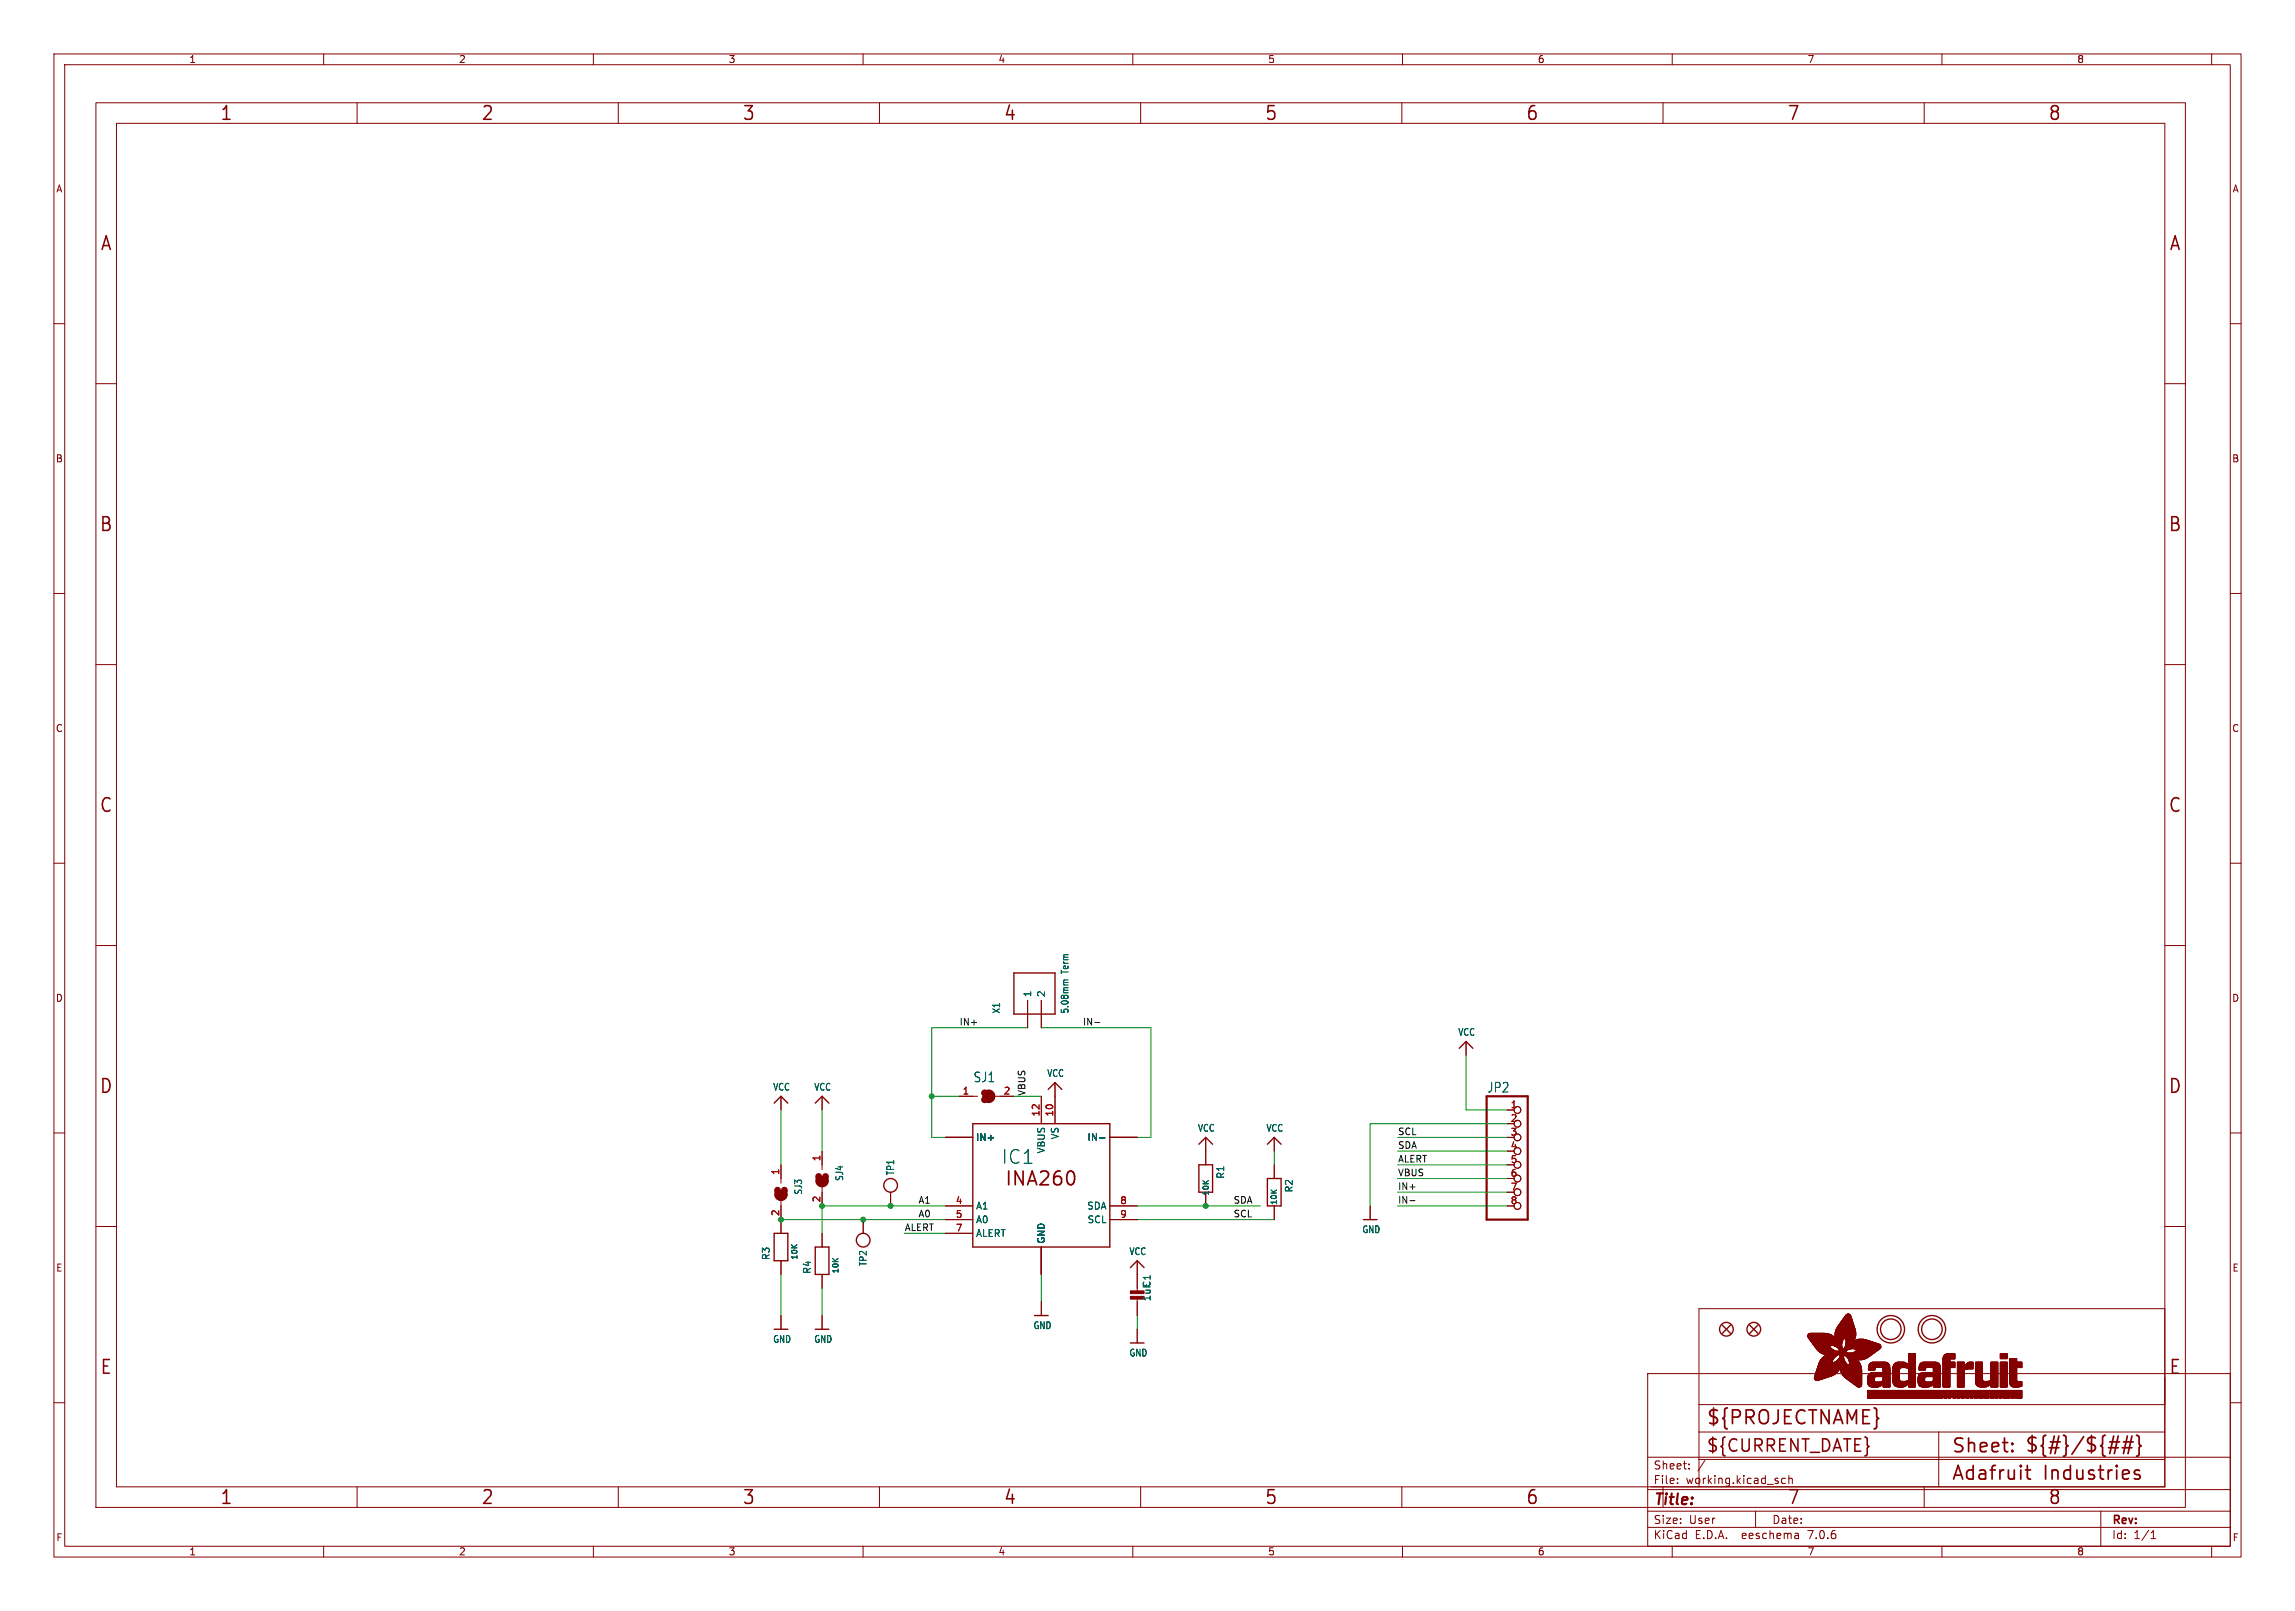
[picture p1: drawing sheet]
<svg xmlns="http://www.w3.org/2000/svg" width="425mm" height="299mm" viewBox="0 0 425 299" stroke-linecap="round" stroke-linejoin="round" font-family="sans-serif">
<defs><g id="words">
<g font-size="3.5" fill="#840000">
<text x="40.7" y="22.7">1</text>
<text x="89.1" y="22.7">2</text>
<text x="137.5" y="22.7">3</text>
<text x="186" y="22.7">4</text>
<text x="234.4" y="22.7">5</text>
<text x="282.8" y="22.7">6</text>
<text x="331.2" y="22.7">7</text>
<text x="379.6" y="22.7">8</text>
<text x="18.5" y="46.8">A</text>
<text x="402" y="46.8">A</text>
<text x="18.3" y="98.9">B</text>
<text x="401.9" y="98.9">B</text>
<text x="18.3" y="150.9">C</text>
<text x="401.9" y="150.9">C</text>
<text x="18.3" y="203">D</text>
<text x="401.9" y="203">D</text>
<text x="186.2" y="220.2">INA260</text>
<text x="18.5" y="255.1">E</text>
<text x="402" y="255.1">E</text>
<text x="316.2" y="264.5">${PROJECTNAME}</text>
<text x="361.7" y="269.7">Sheet:</text>
<text x="375.3" y="269.5">${#}/${##}</text>
<text x="361.7" y="274.7">Adafruit</text>
<text x="378.8" y="274.7">Industries</text>
<text x="40.7" y="279.2">1</text>
<text x="89.1" y="279.2">2</text>
<text x="137.5" y="279.2">3</text>
<text x="186" y="279.2">4</text>
<text x="234.4" y="279.2">5</text>
<text x="282.8" y="279.2">6</text>
<text x="331.2" y="279.2">7</text>
<text x="379.6" y="279.2">8</text>
</g>
<text font-size="3.5" fill="#006464" x="185.7" y="215.9">IC1</text>
<text font-size="3.2" fill="#840000" x="316.2" y="269.5">${CURRENT_DATE}</text>
<text font-size="2.8" fill="#840000" x="306.5" y="279.5">Title:</text>
<g font-size="2.5" fill="#006464">
<text x="180.4" y="200.8">SJ1</text>
<text x="275.6" y="202.7">JP2</text>
</g>
<g font-size="2.1" fill="#840000">
<text x="306.5" y="275.3">File:</text>
<text x="306.5" y="272.6">Sheet:</text>
<text x="312.5" y="275.3">working.kicad_sch</text>
<text x="306.5" y="285.5">KiCad</text>
<text x="306.5" y="282.7">Size:</text>
<text x="313.1" y="282.7">User</text>
<text x="314.2" y="285.5">E.D.A.</text>
<text x="323.1" y="285.5">eeschema</text>
<text x="328.4" y="282.7">Date:</text>
<text x="335.4" y="285.5">7.0.6</text>
<text x="391.4" y="282.9">Rev:</text>
<text x="391.4" y="285.5">Id:</text>
<text x="395.5" y="285.5">1/1</text>
</g>
<g font-size="1.8" fill="#840000">
<text x="35" y="11.9">1</text>
<text x="85" y="11.9">2</text>
<text x="135" y="11.9">3</text>
<text x="185" y="11.9">4</text>
<text x="235" y="11.9">5</text>
<text x="285" y="11.9">6</text>
<text x="335" y="11.9">7</text>
<text x="385" y="11.9">8</text>
<text x="10.3" y="35.9">A</text>
<text x="413.8" y="35.9">A</text>
<text x="10.3" y="85.9">B</text>
<text x="413.7" y="85.9">B</text>
<text x="10.3" y="135.9">C</text>
<text x="413.7" y="135.9">C</text>
<text x="10.3" y="185.9">D</text>
<text x="413.7" y="185.9">D</text>
<text x="10.3" y="235.9">E</text>
<text x="413.8" y="235.9">E</text>
<text x="10.3" y="285.9">F</text>
<text x="413.8" y="285.9">F</text>
<text x="35" y="288.5">1</text>
<text x="85" y="288.5">2</text>
<text x="135" y="288.5">3</text>
<text x="185" y="288.5">4</text>
<text x="235" y="288.5">5</text>
<text x="285" y="288.5">6</text>
<text x="335" y="288.5">7</text>
<text x="385" y="288.5">8</text>
</g>
<g font-size="1.8" fill="#006464">
<text x="191.4" y="184.9" transform="rotate(-90 191.4 184.9)">1</text>
<text x="193.9" y="184.9" transform="rotate(-90 193.9 184.9)">2</text>
<text x="198.3" y="180.4" transform="rotate(-90 198.3 180.4)">Term</text>
<text x="185.6" y="188" transform="rotate(-90 185.6 188)">X1</text>
<text x="198.3" y="188" transform="rotate(-90 198.3 188)">5.08mm</text>
<text x="270.2" y="192.2">VCC</text>
<text x="143.2" y="202.4">VCC</text>
<text x="150.8" y="202.4">VCC</text>
<text x="194" y="199.8">VCC</text>
<text x="222" y="210">VCC</text>
<text x="234.7" y="210">VCC</text>
<text x="180.8" y="211.7">IN+</text>
<text x="193.9" y="213.9" transform="rotate(-90 193.9 213.9)">VBUS</text>
<text x="196.4" y="211.3" transform="rotate(-90 196.4 211.3)">VS</text>
<text x="201.5" y="211.7">IN-</text>
<text x="148.9" y="221.5" transform="rotate(-90 148.9 221.5)">SJ3</text>
<text x="156.5" y="219" transform="rotate(-90 156.5 219)">SJ4</text>
<text x="166" y="218" transform="rotate(-90 166 218)">TP1</text>
<text x="227.1" y="218.6" transform="rotate(-90 227.1 218.6)">R1</text>
<text x="239.8" y="221.1" transform="rotate(-90 239.8 221.1)">R2</text>
<text x="180.8" y="224.4">A1</text>
<text x="180.8" y="226.9">A0</text>
<text x="201.5" y="224.4">SDA</text>
<text x="201.5" y="226.9">SCL</text>
<text x="142.9" y="233.7" transform="rotate(-90 142.9 233.7)">R3</text>
<text x="180.8" y="229.5">ALERT</text>
<text x="193.9" y="230.6" transform="rotate(-90 193.9 230.6)">GND</text>
<text x="209.3" y="232.8">VCC</text>
<text x="252.4" y="228.8">GND</text>
<text x="150.5" y="236.2" transform="rotate(-90 150.5 236.2)">R4</text>
<text x="160.9" y="234.8" transform="rotate(-90 160.9 234.8)">TP2</text>
<text x="213.5" y="241.3" transform="rotate(-90 213.5 241.3)">1uFC1</text>
<text x="143.2" y="249.1">GND</text>
<text x="150.8" y="249.1">GND</text>
<text x="191.5" y="246.5">GND</text>
<text x="209.3" y="251.6">GND</text>
</g>
<g font-size="1.8" fill="#a90000">
<text x="178.4" y="202.9">1</text>
<text x="186" y="202.9">2</text>
<text x="192.8" y="207.1" transform="rotate(-90 192.8 207.1)">12</text>
<text x="195.3" y="207.1" transform="rotate(-90 195.3 207.1)">10</text>
<text x="280" y="205.5">1</text>
<text x="280" y="208">2</text>
<text x="152.1" y="215.3" transform="rotate(-90 152.1 215.3)">1</text>
<text x="280" y="210.6">3</text>
<text x="280" y="213.1">4</text>
<text x="280" y="215.6">5</text>
<text x="144.5" y="217.9" transform="rotate(-90 144.5 217.9)">1</text>
<text x="280" y="218.2">6</text>
<text x="280" y="220.7">7</text>
<text x="144.5" y="225.5" transform="rotate(-90 144.5 225.5)">2</text>
<text x="152.1" y="223" transform="rotate(-90 152.1 223)">2</text>
<text x="177.1" y="223.3">4</text>
<text x="177.1" y="225.8">5</text>
<text x="207.6" y="223.3">8</text>
<text x="207.6" y="225.8">9</text>
<text x="280" y="223.3">8</text>
<text x="177.1" y="228.3">7</text>
</g>
<g font-size="1.7" fill="#0f0f0f">
<text x="177.8" y="190.2">IN+</text>
<text x="200.7" y="190.2">IN-</text>
<text x="190.2" y="203.2" transform="rotate(-90 190.2 203.2)">VBUS</text>
<text x="259.1" y="215.6">ALERT</text>
<text x="259.1" y="213">SDA</text>
<text x="259.1" y="210.5">SCL</text>
<text x="259.1" y="220.6">IN+</text>
<text x="259.1" y="218.1">VBUS</text>
<text x="170.2" y="225.7">A0</text>
<text x="170.2" y="223.2">A1</text>
<text x="228.6" y="225.7">SCL</text>
<text x="228.6" y="223.2">SDA</text>
<text x="259.1" y="223.2">IN-</text>
<text x="167.6" y="228.3">ALERT</text>
</g>
<g font-size="1.4" fill="#006464">
<text x="224.4" y="221.8" transform="rotate(-90 224.4 221.8)">10K</text>
<text x="237" y="223.5" transform="rotate(-90 237 223.5)">10K</text>
<text x="148.1" y="233.7" transform="rotate(-90 148.1 233.7)">10K</text>
<text x="155.7" y="236.2" transform="rotate(-90 155.7 236.2)">10K</text>
</g>
</g></defs>
<g fill="none" stroke="#840000" stroke-width=".19">
<path d="M10 10h405.5v278.6h-405.5zM12 12h401.5v274.6h-401.5zM17.8 19.1h387.3v260.3h-387.3zM60 10v2M66.2 19.1v3.8M110 10v2M114.6 19.1v3.8M160 10v2M163 19.1v3.8M210 10v2M211.5 19.1v3.8M259.9 19.1v3.8"/>
<path d="M260 10v2M308.3 19.1v3.8M310 10v2M356.7 19.1v3.8M360 10v2M410 10v2M21.6 22.9h379.7v252.7h-379.7zM10 60h2M413.5 60h2M17.8 71.1h3.8M401.3 71.1h3.8M10 110h2"/>
<path d="M413.5 110h2M17.8 123.2h3.8M401.3 123.2h3.8M10 160h2M413.5 160h2M17.8 175.3h3.8M401.3 175.3h3.8M190.5 185.4v5.1M193 185.4v5.1M271.8 193v2.6M10 210h2M144.8 203.2v2.5"/>
<path d="M144.8 215.9v3.4M152.4 203.2v2.5M152.4 213.4v3.4M175.3 210.8h5M177.8 203.2h3.4M184.5 203.2h3.5M193 203.2v5.1M195.6 200.7v7.6M205.7 210.8h5.1M223.5 210.8v5.1M236.2 210.8v2.6M236.2 215.9v2.5"/>
<path d="M279.4 210.8h1.3M279.4 205.7h1.3M279.4 215.9h1.3M279.4 218.4h1.3M413.5 210h2M17.8 227.3h3.8M144.8 222.6v6M144.8 233.7v2.5M152.4 220.1v3.4M152.4 228.6v2.5M152.4 236.2v2.6M160 226.1v2.5"/>
<path d="M165.1 221v2.5M175.3 223.5h5M175.3 226.1h5M175.3 228.6h5M193 231.1v5.1M205.7 223.5h5.1M205.7 226.1h5.1M210.8 233.7v5.8M223.5 221v2.5M236.2 223.5v2.6M254 223.5v2.6M279.4 223.5h1.3"/>
<path d="M279.4 221h1.3M401.3 227.3h3.8M10 260h2M144.8 243.8v2.6M152.4 243.8v2.6M193 241.3v2.5M210.8 240.5v3.3M210.8 246.4v2.5M305.5 254.6h108v32h-108zM401.3 242.6h-86.3v33M413.5 260h2M66.2 275.6v3.8"/>
<path d="M114.6 275.6v3.8M163 275.6v3.8M211.5 275.6v3.8M259.9 275.6v3.8M305.5 276.1h108M305.5 270.1h108M308.3 275.6v3.8M311 274.8v.2M311 274.1v.1M313.1 272.1v.2M313.1 271.4v.1M315 265.4h86.3"/>
<path d="M315 260.4h86.3M315 270.5h86.3M316 270.7l-1.2 1.9M331 274.1l-.4-.1-.3 .3v.4l.1 .2h.6M331.6 274.1l.2-.1 .4 .1 .1 .9M331.6 273.5v1.5M356.7 275.6v3.8M359.4 265.4v10.2M60 286.6v2M110 286.6v2M160 286.6v2M210 286.6v2"/>
<path d="M260 286.6v2M305.5 283.1h108M305.5 280.1h108M310 286.6v2M325.5 280.1v3M333.3 284.3l.1 .9M333.4 285.1l-.1 .1M333.4 284.5l-.1 .1M360 286.6v2M389.5 280.1v6.5M398.8 285.2h.8M398.8 284.1l.4-.4v1.5"/>
<path d="M410 286.6v2"/>
<circle cx="281.3" cy="208.3" r=".63"/>
<circle cx="281.3" cy="213.4" r=".63"/>
<circle cx="281.3" cy="210.8" r=".63"/>
<circle cx="281.3" cy="205.7" r=".63"/>
<circle cx="281.3" cy="215.9" r=".63"/>
<circle cx="281.3" cy="218.4" r=".63"/>
<circle cx="281.3" cy="223.5" r=".63"/>
<circle cx="281.3" cy="221" r=".63"/>
</g>
<g fill="none" stroke="#840000" stroke-width=".25">
<path d="M188 180.3h7.6v7.7h-7.6zM270.5 194.3l1.3-1.3 1.2 1.3M143.5 204.5l1.3-1.3 1.2 1.3M151.1 204.5l1.3-1.3 1.3 1.3M180.3 208.3h25.4v22.8h-25.4zM194.3 201.9l1.3-1.2 1.2 1.2M222.2 215.9h2.6v5.1h-2.6zM222.2 212.1l1.3-1.3 1.3 1.3M234.9 218.4h2.6v5.1h-2.6zM234.9 212.1l1.3-1.3 1.3 1.3M143.5 228.6h2.5v5.1h-2.5zM151.1 231.1h2.6v5.1h-2.6z"/>
<path d="M209.5 235l1.3-1.3 1.3 1.3M252.7 226.1h2.6M143.5 246.4h2.5M151.1 246.4h2.6M191.8 243.8h2.5M209.5 248.9h2.6M319.3 245.6l1.5 1.5M320.8 245.6l-1.5 1.5M324.4 245.6l1.5 1.5M325.9 245.6l-1.5 1.5"/>
<circle cx="165.1" cy="219.7" r="1.27"/>
<circle cx="160" cy="229.9" r="1.27"/>
<circle cx="320" cy="246.4" r="1.27"/>
<circle cx="325.1" cy="246.4" r="1.27"/>
<circle cx="350.5" cy="246.4" r="2.54"/>
<circle cx="350.5" cy="246.4" r="1.9"/>
<circle cx="358.1" cy="246.4" r="2.54"/>
<circle cx="358.1" cy="246.4" r="1.9"/>
</g>
<path d="M198 181.6l-.8 .1v.4M203.9 210.9h.9" fill="none" stroke="#006464" stroke-width=".19"/>
<g fill="#840000" stroke="#840000" stroke-width=".19">
<path d="M209.5 240.3h2.6v.5h-2.6z"/>
<path d="M209.5 239.3h2.6v.5h-2.6z"/>
<path d="M335.1 247.7l4.9 .1z"/>
<path d="M335.1 247.7h4.8z"/>
<path d="M335.1 247.6l4.7 .1z"/>
<path d="M335.1 247.6h4.7z"/>
<path d="M335.1 247.6h4.6z"/>
<path d="M335.1 247.5l4.6 .1z"/>
<path d="M335.1 247.5h4.5z"/>
<path d="M335.2 247.8l4.9 .1z"/>
<path d="M335.2 247.8h4.8z"/>
<path d="M335.2 247.4l4.3 .1z"/>
<path d="M335.2 247.4h4.3z"/>
<path d="M335.2 247.9h4.9z"/>
<path d="M335.2 247.4h4.2z"/>
<path d="M335.2 247.9l4.9 .1z"/>
<path d="M335.2 247.3l4.1 .1z"/>
<path d="M335.2 247.3h4z"/>
<path d="M335.3 248h4.9z"/>
<path d="M335.3 247.3h3.8z"/>
<path d="M335.3 248l4.9 .1z"/>
<path d="M335.3 247.2l3.7 .1z"/>
<path d="M335.3 248.1h5z"/>
<path d="M335.3 247.2h3.6z"/>
<path d="M335.4 248.1l4.9 .1z"/>
<path d="M335.4 248.1h4.9z"/>
<path d="M335.4 248.2h4.9z"/>
<path d="M335.4 247.2h3.3z"/>
<path d="M335.4 248.2l6.3 .1z"/>
<path d="M335.5 248.3h6.2z"/>
<path d="M335.5 248.3l6.2 .1z"/>
<path d="M335.5 248.4h6.2z"/>
<path d="M335.6 248.4l6 .1z"/>
<path d="M335.6 248.4h6z"/>
<path d="M335.6 247.1l2.7 .1z"/>
<path d="M335.6 248.5h6z"/>
<path d="M335.7 248.6h5.9z"/>
<path d="M335.7 248.5l5.9 .1z"/>
<path d="M335.7 248.6h5.8z"/>
<path d="M335.7 248.7h5.8z"/>
<path d="M335.7 248.6l5.8 .1z"/>
<path d="M335.8 248.7h5.7z"/>
<path d="M335.8 248.7l5.7 .1z"/>
<path d="M335.8 248.8h5.7z"/>
<path d="M335.9 248.9h5.6z"/>
<path d="M335.9 248.8l5.6 .1z"/>
<path d="M335.9 248.9l5.6 .1z"/>
<path d="M336 249h5.5z"/>
<path d="M336 249l5.4 .1z"/>
<path d="M336 249.1h5.4z"/>
<path d="M336.1 249.1h5.3z"/>
<path d="M336.1 249.2h5.3z"/>
<path d="M336.1 249.1l5.3 .1z"/>
<path d="M336.2 249.2l5.2 .1z"/>
<path d="M336.2 249.3h5.2z"/>
<path d="M336.2 249.3l5.2 .1z"/>
<path d="M336.3 249.4h3.1z"/>
<path d="M336.3 249.4l3 .1z"/>
<path d="M336.3 249.4h3z"/>
<path d="M336.4 255.5l1.7 .1z"/>
<path d="M336.4 255.5h1.7z"/>
<path d="M336.4 255.4l1.9 .1z"/>
<path d="M336.4 255.4h2z"/>
<path d="M336.4 255.3l2.2 .1z"/>
<path d="M336.4 255.3h2.3z"/>
<path d="M336.4 255.3h2.4z"/>
<path d="M336.4 255.2l2.5 .1z"/>
<path d="M336.4 249.5h2.9z"/>
<path d="M336.4 255.6h1.4z"/>
<path d="M336.4 255.6h1.6z"/>
<path d="M336.4 255.2h2.6z"/>
<path d="M336.4 255.2h2.7z"/>
<path d="M336.4 255.1l2.8 .1z"/>
<path d="M336.4 249.5l2.9 .1z"/>
<path d="M336.4 255.7h1.3z"/>
<path d="M336.4 255.6l1.4 .1z"/>
<path d="M336.4 255.1h2.9z"/>
<path d="M336.4 255.1h3z"/>
<path d="M336.4 255l3.1 .1z"/>
<path d="M336.4 255h3.2z"/>
<path d="M336.4 249.6h2.9z"/>
<path d="M336.5 255.7h1z"/>
<path d="M336.5 255h3.2z"/>
<path d="M336.5 254.9l3.2 .1z"/>
<path d="M336.5 254.9h3.3z"/>
<path d="M336.5 254.9h3.4z"/>
<path d="M336.5 249.7h2.8z"/>
<path d="M336.5 249.6l2.8 .1z"/>
<path d="M336.5 255.7l.9 .1z"/>
<path d="M336.5 254.8l3.5 .1z"/>
<path d="M336.5 255.8h.8z"/>
<path d="M336.5 254.8h3.6z"/>
<path d="M336.5 254.7l3.6 .1z"/>
<path d="M336.5 254.7h3.7z"/>
<path d="M336.5 249.7l2.8 .1z"/>
<path d="M336.6 255.8h.6z"/>
<path d="M336.6 254.7h3.6z"/>
<path d="M336.6 254.6l3.7 .1z"/>
<path d="M336.6 254.6h3.7z"/>
<path d="M336.6 254.6h3.8z"/>
<path d="M336.6 249.8h2.7z"/>
<path d="M336.6 254.5l3.8 .1z"/>
<path d="M336.6 254.5h3.8z"/>
<path d="M336.6 249.8h2.8z"/>
<path d="M336.6 255.8l.5 .1z"/>
<path d="M336.6 254.5h3.9z"/>
<path d="M336.6 254.4l3.9 .1z"/>
<path d="M336.6 254.4h4z"/>
<path d="M336.6 249.9h2.8z"/>
<path d="M336.6 249.8l2.8 .1z"/>
<path d="M336.7 254.4h3.9z"/>
<path d="M336.7 254.3l3.9 .1z"/>
<path d="M336.7 254.3h4z"/>
<path d="M336.7 254.2l4 .1z"/>
<path d="M336.7 249.9h2.8z"/>
<path d="M336.7 254.2h4z"/>
<path d="M336.7 250h2.8z"/>
<path d="M336.7 249.9l2.8 .1z"/>
<path d="M336.7 255.9h.3z"/>
<path d="M336.7 254.1l4.1 .1z"/>
<path d="M336.7 254.1h4.1z"/>
<path d="M336.7 250h2.9z"/>
<path d="M336.8 254l4 .1z"/>
<path d="M336.8 254h4.1z"/>
<path d="M336.8 253.9l4.1 .1z"/>
<path d="M336.8 250.1h2.9z"/>
<path d="M336.8 250l2.8 .1z"/>
<path d="M336.8 253.9h4.1z"/>
<path d="M336.8 253.8l4.2 .1z"/>
<path d="M336.8 253.8h4.2z"/>
<path d="M336.9 253.7l4.1 .1z"/>
<path d="M336.9 253.7h4.1z"/>
<path d="M336.9 253.6l4.1 .1z"/>
<path d="M336.9 250.2h2.9z"/>
<path d="M336.9 250.1l2.9 .1z"/>
<path d="M336.9 253.6h4.2z"/>
<path d="M336.9 250.2h3z"/>
<path d="M336.9 253.5l4.2 .1z"/>
<path d="M336.9 253.5h4.2z"/>
<path d="M336.9 253.4l4.2 .1z"/>
<path d="M336.9 250.2l3.1 .1z"/>
<path d="M337 253.4h4.1z"/>
<path d="M337 253.3l4.2 .1z"/>
<path d="M337 250.3h3z"/>
<path d="M337 253.3h4.2z"/>
<path d="M337 250.3h3.1z"/>
<path d="M337 253.2l8 .1z"/>
<path d="M337 253.2h8z"/>
<path d="M337 253.1l8 .1z"/>
<path d="M337 250.3l3.2 .1z"/>
<path d="M337.1 253.1h7.9z"/>
<path d="M337.1 253l7.9 .1z"/>
<path d="M337.1 253h7.8z"/>
<path d="M337.1 250.4h3.2z"/>
<path d="M337.1 252.9l5.6 .1z"/>
<path d="M337.1 250.4h3.3z"/>
<path d="M337.1 252.9h5.4z"/>
<path d="M337.1 252.8l5.3 .1z"/>
<path d="M337.1 252.8h5.3z"/>
<path d="M337.1 250.4l5.2 .1z"/>
<path d="M337.2 252.8h5.2z"/>
<path d="M337.2 252.7l5.1 .1z"/>
<path d="M337.2 252.7h5.1z"/>
<path d="M337.2 250.5h5.1z"/>
<path d="M337.2 252.7h5z"/>
<path d="M337.2 252.6l5 .1z"/>
<path d="M337.2 252.6h5z"/>
<path d="M337.2 252.5l4.9 .1z"/>
<path d="M337.2 250.5h5z"/>
<path d="M337.3 252.5h2.5z"/>
<path d="M337.3 250.5l5 .1z"/>
<path d="M337.3 252.4l2.4 .1z"/>
<path d="M337.3 250.6h5z"/>
<path d="M337.3 252.4h2.4z"/>
<path d="M337.3 252.3l2.4 .1z"/>
<path d="M337.4 252.3h2.3z"/>
<path d="M337.4 252.2l2.3 .1z"/>
<path d="M337.4 250.6l5 .1z"/>
<path d="M337.4 252.2h2.3z"/>
<path d="M337.4 250.7h5z"/>
<path d="M337.5 252.1l2.2 .1z"/>
<path d="M337.5 252.1h2.3z"/>
<path d="M337.5 250.7l5 .1z"/>
<path d="M337.6 252l2.2 .1z"/>
<path d="M337.6 252h2.2z"/>
<path d="M337.6 250.8h4.9z"/>
<path d="M337.6 251.9l2.2 .1z"/>
<path d="M337.6 250.8h5.2z"/>
<path d="M337.7 251.9h2.2z"/>
<path d="M337.7 251.8l2.2 .1z"/>
<path d="M337.7 251.8h2.2z"/>
<path d="M337.7 250.8l9.7 .1z"/>
<path d="M337.7 251.8h2.3z"/>
<path d="M337.7 250.9h9.6z"/>
<path d="M337.8 251.7l2.2 .1z"/>
<path d="M337.8 251.7h2.2z"/>
<path d="M337.8 250.9h9.5z"/>
<path d="M337.8 251.7h2.3z"/>
<path d="M337.9 251.6l2.2 .1z"/>
<path d="M337.9 251.6h2.2z"/>
<path d="M337.9 250.9l9.3 .1z"/>
<path d="M338 251.5l2.2 .1z"/>
<path d="M338 251h9.2z"/>
<path d="M338 251.5h2.2z"/>
<path d="M338.1 251.5h2.1z"/>
<path d="M338.1 251.4l2.2 .1z"/>
<path d="M338.1 251h9z"/>
<path d="M338.1 251.4h2.2z"/>
<path d="M338.2 251.4h2.2z"/>
<path d="M338.2 251.3l2.2 .1z"/>
<path d="M338.3 251l8.8 .1z"/>
<path d="M338.3 251.3h2.1z"/>
<path d="M338.4 251.3h2.1z"/>
<path d="M338.4 251.1h8.7z"/>
<path d="M338.4 251.2l2.1 .1z"/>
<path d="M338.5 251.2h2.1z"/>
<path d="M338.6 251.2h2.1z"/>
<path d="M338.7 251.1l2 .1z"/>
<path d="M338.9 251.1h1.9z"/>
<path d="M339.8 249.4h1.6z"/>
<path d="M340 249.4h1.4z"/>
<path d="M340 249.4l1.4 .1z"/>
<path d="M340 252.5h2.1z"/>
<path d="M340.1 252.5h2z"/>
<path d="M340.1 249.5h1.3z"/>
<path d="M340.2 247.5h3.8z"/>
<path d="M340.2 247.4l3.8 .1z"/>
<path d="M340.2 247.4h3.8z"/>
<path d="M340.2 247.3l3.8 .1z"/>
<path d="M340.2 247.3h3.8z"/>
<path d="M340.2 252.4l1.9 .1z"/>
<path d="M340.2 249.5l1.2 .1z"/>
<path d="M340.2 247.8h3.8z"/>
<path d="M340.2 247.7l3.8 .1z"/>
<path d="M340.2 247.7h3.8z"/>
<path d="M340.2 247.6l3.8 .1z"/>
<path d="M340.2 247.6h3.8z"/>
<path d="M340.2 247.5l3.8 .1z"/>
<path d="M340.2 247.2l3.8 .1z"/>
<path d="M340.2 247.2h3.8z"/>
<path d="M340.2 247.1l3.8 .1z"/>
<path d="M340.2 247.1h3.8z"/>
<path d="M340.2 247l3.8 .1z"/>
<path d="M340.2 247h3.8z"/>
<path d="M340.2 246.9l3.8 .1z"/>
<path d="M340.2 247.9h3.7z"/>
<path d="M340.2 247.8l3.8 .1z"/>
<path d="M340.2 246.9h3.8z"/>
<path d="M340.2 246.8l3.8 .1z"/>
<path d="M340.3 252.4h1.8z"/>
<path d="M340.3 249.6h1.1z"/>
<path d="M340.3 248h3.6z"/>
<path d="M340.3 247.9l3.6 .1z"/>
<path d="M340.3 247.9h3.6z"/>
<path d="M340.3 246.8h3.7z"/>
<path d="M340.3 246.7l3.7 .1z"/>
<path d="M340.3 246.7h3.7z"/>
<path d="M340.3 252.4h1.7z"/>
<path d="M340.3 248.1h1.6z"/>
<path d="M340.3 248.1h3.6z"/>
<path d="M340.3 248l3.6 .1z"/>
<path d="M340.3 246.6l3.7 .1z"/>
<path d="M340.3 246.6h3.7z"/>
<path d="M340.3 249.6h1.2z"/>
<path d="M340.3 248.2h1.5z"/>
<path d="M340.3 248.1l1.5 .1z"/>
<path d="M340.3 246.5l3.6 .1z"/>
<path d="M340.3 246.5h3.6z"/>
<path d="M340.4 252.3l1.6 .1z"/>
<path d="M340.4 248.2h1.3z"/>
<path d="M340.4 246.5h3.5z"/>
<path d="M340.4 246.4l3.5 .1z"/>
<path d="M340.4 246.4h3.5z"/>
<path d="M340.4 252.3h1.6z"/>
<path d="M340.4 249.6l1.1 .1z"/>
<path d="M340.4 246.3l3.5 .1z"/>
<path d="M340.4 249.7h1.1z"/>
<path d="M340.4 246.3h3.5z"/>
<path d="M340.5 252.3h1.5z"/>
<path d="M340.5 246.3h3.4z"/>
<path d="M340.5 246.2l3.4 .1z"/>
<path d="M340.5 246.2h3.4z"/>
<path d="M340.5 252.2l1.5 .1z"/>
<path d="M340.5 249.7h1z"/>
<path d="M340.5 246.2h3.3z"/>
<path d="M340.5 246.1l3.3 .1z"/>
<path d="M340.5 246.1h3.3z"/>
<path d="M340.6 252.2h1.4z"/>
<path d="M340.6 252.2h1.3z"/>
<path d="M340.6 249.7l.9 .1z"/>
<path d="M340.6 246.1h3.2z"/>
<path d="M340.6 246l3.2 .1z"/>
<path d="M340.6 252.1l1.3 .1z"/>
<path d="M340.6 249.8h.9z"/>
<path d="M340.6 246h3.2z"/>
<path d="M340.6 245.9h3.2z"/>
<path d="M340.7 252.1h1.2z"/>
<path d="M340.7 249.8h.8z"/>
<path d="M340.7 245.9h3.1z"/>
<path d="M340.7 245.8l3 .1z"/>
<path d="M340.7 252l1.2 .1z"/>
<path d="M340.7 249.9h.8z"/>
<path d="M340.7 249.8l.8 .1z"/>
<path d="M340.7 245.8h3z"/>
<path d="M340.8 252h1.1z"/>
<path d="M340.8 249.9h.8z"/>
<path d="M340.8 245.7l2.9 .1z"/>
<path d="M340.8 245.7h2.9z"/>
<path d="M340.8 251.9l1 .1z"/>
<path d="M340.8 250h.9z"/>
<path d="M340.8 249.9l.8 .1z"/>
<path d="M340.8 245.6l2.9 .1z"/>
<path d="M340.8 251.9h1z"/>
<path d="M340.9 251.8l.9 .1z"/>
<path d="M340.9 250.4h1.4z"/>
<path d="M340.9 250l2.1 .1z"/>
<path d="M340.9 250h2.3z"/>
<path d="M340.9 245.6h2.8z"/>
<path d="M340.9 251.8h.9z"/>
<path d="M340.9 250.1h1.9z"/>
<path d="M340.9 250.1h2z"/>
<path d="M340.9 245.5l2.7 .1z"/>
<path d="M340.9 245.5h2.7z"/>
<path d="M340.9 251.7l.9 .1z"/>
<path d="M340.9 250.3l1.4 .1z"/>
<path d="M340.9 250.1l1.8 .1z"/>
<path d="M341 251.7h.8z"/>
<path d="M341 250.3h1.4z"/>
<path d="M341 250.2l1.5 .1z"/>
<path d="M341 250.2h1.5z"/>
<path d="M341 250.2h1.6z"/>
<path d="M341 245.4l2.6 .1z"/>
<path d="M341 251.6l.8 .1z"/>
<path d="M341 251.6h.8z"/>
<path d="M341 251.1h6z"/>
<path d="M341 245.4h2.6z"/>
<path d="M341 245.3l2.6 .1z"/>
<path d="M341.1 251.5l.7 .1z"/>
<path d="M341.1 251.5h.7z"/>
<path d="M341.1 251.1l5.8 .1z"/>
<path d="M341.1 245.3h2.5z"/>
<path d="M341.1 251.4l.7 .1z"/>
<path d="M341.1 251.4h.7z"/>
<path d="M341.1 251.3l.7 .1z"/>
<path d="M341.1 251.3h.7z"/>
<path d="M341.1 251.3h.8z"/>
<path d="M341.1 251.2l.8 .1z"/>
<path d="M341.1 251.2h5.7z"/>
<path d="M341.1 251.2h5.8z"/>
<path d="M341.1 245.2l2.5 .1z"/>
<path d="M341.2 253.7h3.9z"/>
<path d="M341.2 253.6l3.9 .1z"/>
<path d="M341.2 253.6h3.9z"/>
<path d="M341.2 253.5l3.9 .1z"/>
<path d="M341.2 253.5h3.9z"/>
<path d="M341.2 253.4l3.9 .1z"/>
<path d="M341.2 253.4h3.8z"/>
<path d="M341.2 245.2h2.3z"/>
<path d="M341.2 254h3.9z"/>
<path d="M341.2 253.9l3.9 .1z"/>
<path d="M341.2 253.9h3.9z"/>
<path d="M341.2 253.8l3.9 .1z"/>
<path d="M341.2 253.8h3.9z"/>
<path d="M341.2 253.7l3.9 .1z"/>
<path d="M341.2 253.3l3.8 .1z"/>
<path d="M341.2 253.3h3.8z"/>
<path d="M341.2 245.1l2.3 .1z"/>
<path d="M341.2 254.1l3.9 .1z"/>
<path d="M341.2 254.1h3.9z"/>
<path d="M341.2 254l3.9 .1z"/>
<path d="M341.2 245.1h2.3z"/>
<path d="M341.3 254.2h3.8z"/>
<path d="M341.3 254.3l3.8 .1z"/>
<path d="M341.3 254.3h3.8z"/>
<path d="M341.3 254.2l3.8 .1z"/>
<path d="M341.3 245l2.1 .1z"/>
<path d="M341.3 245h2.1z"/>
<path d="M341.3 254.4l3.8 .1z"/>
<path d="M341.3 254.4h3.8z"/>
<path d="M341.3 244.9l2.1 .1z"/>
<path d="M341.4 254.5h3.7z"/>
<path d="M341.4 244.9h2z"/>
<path d="M341.4 254.5l3.7 .1z"/>
<path d="M341.4 254.6l3.7 .1z"/>
<path d="M341.4 254.6h3.7z"/>
<path d="M341.4 244.8l2 .1z"/>
<path d="M341.4 244.8h2z"/>
<path d="M341.5 244.7l1.9 .1z"/>
<path d="M341.5 254.7h3.6z"/>
<path d="M341.5 244.7h1.9z"/>
<path d="M341.5 244.7h1.8z"/>
<path d="M341.5 254.8h3.6z"/>
<path d="M341.5 254.7l3.6 .1z"/>
<path d="M341.5 244.6l1.8 .1z"/>
<path d="M341.6 254.8h3.5z"/>
<path d="M341.6 244.6h1.7z"/>
<path d="M341.6 254.9h3.5z"/>
<path d="M341.6 254.8l3.5 .1z"/>
<path d="M341.6 244.5l1.7 .1z"/>
<path d="M341.6 244.5h1.7z"/>
<path d="M341.7 254.9l3.4 .1z"/>
<path d="M341.7 255h3.4z"/>
<path d="M341.7 244.4l1.6 .1z"/>
<path d="M341.7 244.4h1.6z"/>
<path d="M341.7 255l3.4 .1z"/>
<path d="M341.7 250h6.8z"/>
<path d="M341.7 244.3l1.5 .1z"/>
<path d="M341.8 255.1h3.3z"/>
<path d="M341.8 249.9l6.8 .1z"/>
<path d="M341.8 244.3h1.4z"/>
<path d="M341.8 255.1l3.3 .1z"/>
<path d="M341.8 244.2l1.4 .1z"/>
<path d="M341.9 255.2h3.2z"/>
<path d="M341.9 249.9h6.7z"/>
<path d="M341.9 244.2h1.3z"/>
<path d="M341.9 249.8l6.7 .1z"/>
<path d="M341.9 244.1l1.3 .1z"/>
<path d="M341.9 255.2l3.2 .1z"/>
<path d="M341.9 249.8h6.8z"/>
<path d="M341.9 244.1h1.3z"/>
<path d="M342 249.8h6.7z"/>
<path d="M342 249.7l6.7 .1z"/>
<path d="M342 244.1h1.2z"/>
<path d="M342 244l1.1 .1z"/>
<path d="M342 255.3h3.1z"/>
<path d="M342 251.2l4.8 .1z"/>
<path d="M342 249.7h6.7z"/>
<path d="M342 244h1.1z"/>
<path d="M342 249.6l6.7 .1z"/>
<path d="M342 248.1h1.9z"/>
<path d="M342.1 255.3l3 .1z"/>
<path d="M342.1 251.3h4.6z"/>
<path d="M342.1 249.6h6.6z"/>
<path d="M342.1 249.5l6.6 .1z"/>
<path d="M342.1 248.1l1.8 .1z"/>
<path d="M342.1 243.9l1 .1z"/>
<path d="M342.1 243.9h1z"/>
<path d="M342.1 255.4h3z"/>
<path d="M342.1 249.5h6.6z"/>
<path d="M342.1 249.4l6.6 .1z"/>
<path d="M342.1 249.4h6.6z"/>
<path d="M342.1 248.2h1.7z"/>
<path d="M342.1 243.8l1 .1z"/>
<path d="M342.1 249.3l6.5 .1z"/>
<path d="M342.1 249.3h6.5z"/>
<path d="M342.1 248.2l1.7 .1z"/>
<path d="M342.2 255.4l2.9 .1z"/>
<path d="M342.2 249.3h6.4z"/>
<path d="M342.2 249.2l6.4 .1z"/>
<path d="M342.2 249.2h6.3z"/>
<path d="M342.2 249.1l6.2 .1z"/>
<path d="M342.2 248.4h1.5z"/>
<path d="M342.2 248.4h1.6z"/>
<path d="M342.2 248.3l1.6 .1z"/>
<path d="M342.2 248.3h1.6z"/>
<path d="M342.2 243.8h.8z"/>
<path d="M342.2 255.5h2.9z"/>
<path d="M342.2 251.4h4.4z"/>
<path d="M342.2 251.3l4.4 .1z"/>
<path d="M342.2 249.1h6.2z"/>
<path d="M342.2 249.1h6z"/>
<path d="M342.2 249l5.9 .1z"/>
<path d="M342.2 249h5.8z"/>
<path d="M342.2 249h5.7z"/>
<path d="M342.2 248.9l5.6 .1z"/>
<path d="M342.2 248.9h5.5z"/>
<path d="M342.2 248.9h5.4z"/>
<path d="M342.2 248.8l5.3 .1z"/>
<path d="M342.2 248.8h5.2z"/>
<path d="M342.2 248.8h5.1z"/>
<path d="M342.2 248.7l1.2 .1z"/>
<path d="M342.2 248.7h4.9z"/>
<path d="M342.2 248.7h1.3z"/>
<path d="M342.2 248.6l1.4 .1z"/>
<path d="M342.2 248.6h1.4z"/>
<path d="M342.2 248.5l1.4 .1z"/>
<path d="M342.2 248.5h1.5z"/>
<path d="M342.2 248.4l1.5 .1z"/>
<path d="M342.2 243.7l.8 .1z"/>
<path d="M342.2 243.7h.8z"/>
<path d="M342.3 255.5l2.8 .1z"/>
<path d="M342.3 251.4h4.2z"/>
<path d="M342.3 243.7h.7z"/>
<path d="M342.3 255.6h2.8z"/>
<path d="M342.3 251.5h4.2z"/>
<path d="M342.3 251.4l4.2 .1z"/>
<path d="M342.3 243.6l.6 .1z"/>
<path d="M342.4 255.6h2.7z"/>
<path d="M342.4 251.5h4z"/>
<path d="M342.4 243.6h.4z"/>
<path d="M342.4 255.6l2.7 .1z"/>
<path d="M342.4 251.6h3.9z"/>
<path d="M342.4 251.5l3.9 .1z"/>
<path d="M342.4 243.5l.4 .1z"/>
<path d="M342.5 255.7h2.6z"/>
<path d="M342.5 251.6h3.8z"/>
<path d="M342.5 251.7h3.7z"/>
<path d="M342.5 251.6l3.7 .1z"/>
<path d="M342.5 255.7l2.6 .1z"/>
<path d="M342.5 251.7h3.6z"/>
<path d="M342.6 251.7l3.4 .1z"/>
<path d="M342.6 255.8h2.5z"/>
<path d="M342.6 251.8h3.3z"/>
<path d="M342.6 251.8h3.4z"/>
<path d="M342.6 251.9h1.4z"/>
<path d="M342.6 251.8l1.4 .1z"/>
<path d="M342.7 255.8h2.4z"/>
<path d="M342.7 251.9l1.4 .1z"/>
<path d="M342.7 255.8l2.4 .1z"/>
<path d="M342.7 252.9l2.2 .1z"/>
<path d="M342.7 252l1.5 .1z"/>
<path d="M342.7 252h1.4z"/>
<path d="M342.7 255.9h2.4z"/>
<path d="M342.7 252.1l1.6 .1z"/>
<path d="M342.7 252.1h1.6z"/>
<path d="M342.8 252.2h1.6z"/>
<path d="M342.8 255.9h2.3z"/>
<path d="M342.8 252.9h2.1z"/>
<path d="M342.8 252.3l1.7 .1z"/>
<path d="M342.8 252.3h1.7z"/>
<path d="M342.8 252.2l1.6 .1z"/>
<path d="M342.8 255.9l2.3 .1z"/>
<path d="M342.8 252.8l2.1 .1z"/>
<path d="M342.8 252.8h2.1z"/>
<path d="M342.8 252.8h2z"/>
<path d="M342.8 252.5h1.8z"/>
<path d="M342.8 252.4l1.8 .1z"/>
<path d="M342.8 252.4h1.8z"/>
<path d="M342.9 252.7l1.9 .1z"/>
<path d="M342.9 252.7h1.9z"/>
<path d="M342.9 252.6l1.9 .1z"/>
<path d="M342.9 252.6h1.9z"/>
<path d="M342.9 252.6h1.8z"/>
<path d="M342.9 252.5l1.8 .1z"/>
<path d="M342.9 256h2.2z"/>
<path d="M342.9 250.8h4.5z"/>
<path d="M343 256l2.1 .1z"/>
<path d="M343 256.1h2.1z"/>
<path d="M343.1 256.1h2z"/>
<path d="M343.1 256.1l2 .1z"/>
<path d="M343.2 256.2h1.9z"/>
<path d="M343.2 256.2l1.9 .1z"/>
<path d="M343.3 256.3h1.8z"/>
<path d="M343.3 250.8h4.2z"/>
<path d="M343.4 256.3l1.7 .1z"/>
<path d="M343.4 250.7l4.1 .1z"/>
<path d="M343.4 256.4h1.7z"/>
<path d="M343.5 248.7l3.7 .1z"/>
<path d="M343.5 256.4l1.6 .1z"/>
<path d="M343.5 256.4h1.6z"/>
<path d="M343.6 250.7h4z"/>
<path d="M343.6 256.5h1.5z"/>
<path d="M343.6 248.7h3.3z"/>
<path d="M343.6 250.6l4 .1z"/>
<path d="M343.6 248.6l3.3 .1z"/>
<path d="M343.7 256.5l1.4 .1z"/>
<path d="M343.7 248.6h3.1z"/>
<path d="M343.7 256.6h1.4z"/>
<path d="M343.7 250.6h3.9z"/>
<path d="M343.7 250h4.8z"/>
<path d="M343.7 248.6h2.9z"/>
<path d="M343.8 256.6h1.3z"/>
<path d="M343.8 248.5l2.8 .1z"/>
<path d="M343.8 256.6l1.3 .1z"/>
<path d="M343.8 250.6h3.9z"/>
<path d="M343.8 248.5h2.6z"/>
<path d="M343.9 250.5l3.8 .1z"/>
<path d="M343.9 256.7l1.2 .1z"/>
<path d="M343.9 256.7h1.2z"/>
<path d="M343.9 250l4.5 .1z"/>
<path d="M343.9 248.5h2.4z"/>
<path d="M343.9 250.5h3.9z"/>
<path d="M343.9 250.1h4.5z"/>
<path d="M343.9 248.4l2.4 .1z"/>
<path d="M344 256.8h1.1z"/>
<path d="M344 251.8l1.7 .1z"/>
<path d="M344 250.5h3.8z"/>
<path d="M344 250.4l3.9 .1z"/>
<path d="M344 248.4h2.1z"/>
<path d="M344 256.8l1.1 .1z"/>
<path d="M344 251.9h1.7z"/>
<path d="M344 250.4h3.9z"/>
<path d="M344 250.1h4.4z"/>
<path d="M344.1 250.1l4.2 .1z"/>
<path d="M344.1 256.9h1z"/>
<path d="M344.1 250.4h3.9z"/>
<path d="M344.1 250.3l3.9 .1z"/>
<path d="M344.1 250.3h4z"/>
<path d="M344.1 250.2h4.1z"/>
<path d="M344.1 250.2h4.2z"/>
<path d="M344.1 248.4h1.9z"/>
<path d="M344.1 256.9h.9z"/>
<path d="M344.1 250.2l4 .1z"/>
<path d="M344.1 248.3l1.8 .1z"/>
<path d="M344.2 251.9l1.4 .1z"/>
<path d="M344.2 256.9l.8 .1z"/>
<path d="M344.2 257h.8z"/>
<path d="M344.2 248.3h1.6z"/>
<path d="M344.3 257h.6z"/>
<path d="M344.3 252h1.1z"/>
<path d="M344.3 257l.6 .1z"/>
<path d="M344.4 257.1h.4z"/>
<path d="M344.4 248.2l1.2 .1z"/>
<path d="M344.5 248.2h1z"/>
<path d="M344.5 257.1h.1z"/>
<path d="M344.5 252l.6 .1z"/>
<path d="M346.2 259.1l14 .1z"/>
<path d="M346.2 259.1h14z"/>
<path d="M346.2 259l14 .1z"/>
<path d="M346.2 259h14z"/>
<path d="M346.2 258.9l14 .1z"/>
<path d="M346.2 258.9h14z"/>
<path d="M346.2 258.8l14 .1z"/>
<path d="M346.2 258.8h14z"/>
<path d="M346.2 258.7l14 .1z"/>
<path d="M346.2 258.7h14z"/>
<path d="M346.2 258.6l14 .1z"/>
<path d="M346.2 258.6h14z"/>
<path d="M346.2 258.5l14 .1z"/>
<path d="M346.2 258.5h14z"/>
<path d="M346.2 258.4l14 .1z"/>
<path d="M346.2 258.4h14z"/>
<path d="M346.2 258.3l14 .1z"/>
<path d="M346.2 258.3h14z"/>
<path d="M346.2 258.2l14 .1z"/>
<path d="M346.2 258.2h14z"/>
<path d="M346.2 258.1l14 .1z"/>
<path d="M346.2 258.1h14z"/>
<path d="M346.2 258l14 .1z"/>
<path d="M346.2 258h14z"/>
<path d="M346.2 257.9l14 .1z"/>
<path d="M346.2 257.9h28.6z"/>
<path d="M346.2 257.8l28.6 .1z"/>
<path d="M346.2 257.8h28.6z"/>
<path d="M346.2 257.7l28.6 .1z"/>
<path d="M346.2 257.7h28.6z"/>
<path d="M346.2 256.1h1.3z"/>
<path d="M346.2 256l1.3 .1z"/>
<path d="M346.2 256h1.3z"/>
<path d="M346.2 255.9l1.3 .1z"/>
<path d="M346.2 255.9h1.3z"/>
<path d="M346.2 255.8l1.3 .1z"/>
<path d="M346.2 255.8h1.3z"/>
<path d="M346.2 255.7l1.3 .1z"/>
<path d="M346.2 255.7h1.3z"/>
<path d="M346.2 255.6l1.3 .1z"/>
<path d="M346.2 255.6h1.3z"/>
<path d="M346.2 256.4h4.2z"/>
<path d="M346.2 256.3l4.2 .1z"/>
<path d="M346.2 256.3h4.2z"/>
<path d="M346.2 256.2l4.2 .1z"/>
<path d="M346.2 256.2h4.2z"/>
<path d="M346.2 256.1l1.5 .1z"/>
<path d="M346.2 256.1h1.4z"/>
<path d="M346.2 255.5l1.3 .1z"/>
<path d="M346.2 255.5h1.3z"/>
<path d="M346.2 255.4l1.3 .1z"/>
<path d="M346.2 255.4h1.3z"/>
<path d="M346.2 255.3l1.3 .1z"/>
<path d="M346.2 255.3h1.3z"/>
<path d="M346.2 255.2l1.4 .1z"/>
<path d="M346.2 255.2h1.5z"/>
<path d="M346.3 256.5l4.1 .1z"/>
<path d="M346.3 256.5h4.1z"/>
<path d="M346.3 256.4l4.1 .1z"/>
<path d="M346.3 256.4h4.1z"/>
<path d="M346.3 255.1l4.1 .1z"/>
<path d="M346.3 255.1h4.1z"/>
<path d="M346.3 255l4.1 .1z"/>
<path d="M346.3 256.6h2.7z"/>
<path d="M346.3 255h4.1z"/>
<path d="M346.3 256.6l2.6 .1z"/>
<path d="M346.3 254.9l4.1 .1z"/>
<path d="M346.3 254.9h4.1z"/>
<path d="M346.4 256.8h2.4z"/>
<path d="M346.4 256.7l2.5 .1z"/>
<path d="M346.4 256.7h2.5z"/>
<path d="M346.4 254.8l4 .1z"/>
<path d="M346.4 254.8h4z"/>
<path d="M346.4 253.9h1.2z"/>
<path d="M346.4 253.8l1.2 .1z"/>
<path d="M346.4 253.8h1.2z"/>
<path d="M346.4 253.7l1.2 .1z"/>
<path d="M346.4 253.7h1.2z"/>
<path d="M346.4 253.6l1.2 .1z"/>
<path d="M346.4 253.6h1.3z"/>
<path d="M346.4 253.5l1.3 .1z"/>
<path d="M346.4 253.5h1.3z"/>
<path d="M346.4 253.4l3.9 .1z"/>
<path d="M346.4 253.4h3.9z"/>
<path d="M346.4 253.3l3.9 .1z"/>
<path d="M346.4 256.8l2.3 .1z"/>
<path d="M346.4 254.7l4 .1z"/>
<path d="M346.4 253.3h3.9z"/>
<path d="M346.4 253.2l3.9 .1z"/>
<path d="M346.4 253.2h3.9z"/>
<path d="M346.4 253.1l3.9 .1z"/>
<path d="M346.5 256.9h2.2z"/>
<path d="M346.5 254.7h3.9z"/>
<path d="M346.5 253.1h3.8z"/>
<path d="M346.5 253l3.8 .1z"/>
<path d="M346.5 253h3.8z"/>
<path d="M346.5 252.9l3.8 .1z"/>
<path d="M346.5 252.9h3.7z"/>
<path d="M346.5 256.9l2.1 .1z"/>
<path d="M346.5 256.9h2.1z"/>
<path d="M346.5 254.6l3.9 .1z"/>
<path d="M346.5 252.8l3.7 .1z"/>
<path d="M346.6 254.6h3.8z"/>
<path d="M346.6 252.8h3.6z"/>
<path d="M346.6 257h1.9z"/>
<path d="M346.6 252.8h3.5z"/>
<path d="M346.6 252.7l3.5 .1z"/>
<path d="M346.7 254.5l3.7 .1z"/>
<path d="M346.7 252.7h3.4z"/>
<path d="M346.7 257h1.7z"/>
<path d="M346.7 252.7h3.3z"/>
<path d="M346.7 257l1.7 .1z"/>
<path d="M346.7 254.5h3.7z"/>
<path d="M346.7 252.6l3.3 .1z"/>
<path d="M346.8 252.6h3.2z"/>
<path d="M346.8 252.6h3.1z"/>
<path d="M346.8 254.5h2.1z"/>
<path d="M346.9 252.5l2.9 .1z"/>
<path d="M346.9 257.1h1.2z"/>
<path d="M347 254.4l1.6 .1z"/>
<path d="M347 252.5h2.7z"/>
<path d="M347.1 254.4h1.4z"/>
<path d="M347.1 252.5h2.5z"/>
<path d="M348.4 256.1l2 .1z"/>
<path d="M348.6 256.1h1.8z"/>
<path d="M348.7 256.1h1.7z"/>
<path d="M348.8 256l1.6 .1z"/>
<path d="M348.8 256h1.6z"/>
<path d="M348.9 256h1.5z"/>
<path d="M348.9 253.5h1.4z"/>
<path d="M349 253.5h1.3z"/>
<path d="M349 255.9l1.4 .1z"/>
<path d="M349 253.6h1.4z"/>
<path d="M349 253.5l1.3 .1z"/>
<path d="M349 253.7l1.4 .1z"/>
<path d="M349 253.7h1.4z"/>
<path d="M349 253.6l1.4 .1z"/>
<path d="M349.1 257.1h1.3z"/>
<path d="M349.1 257l1.3 .1z"/>
<path d="M349.1 257h1.3z"/>
<path d="M349.1 256.9l1.3 .1z"/>
<path d="M349.1 256.9h1.3z"/>
<path d="M349.1 256.8l1.3 .1z"/>
<path d="M349.1 256.8h1.3z"/>
<path d="M349.1 256.7l1.3 .1z"/>
<path d="M349.1 256.7h1.3z"/>
<path d="M349.1 256.6l1.3 .1z"/>
<path d="M349.1 256.6h1.3z"/>
<path d="M349.1 255.9h1.3z"/>
<path d="M349.1 255.8l1.3 .1z"/>
<path d="M349.1 255.8h1.3z"/>
<path d="M349.1 255.7l1.3 .1z"/>
<path d="M349.1 255.7h1.3z"/>
<path d="M349.1 255.6l1.3 .1z"/>
<path d="M349.1 255.6h1.3z"/>
<path d="M349.1 255.5l1.3 .1z"/>
<path d="M349.1 255.5h1.3z"/>
<path d="M349.1 255.4l1.3 .1z"/>
<path d="M349.1 255.4h1.3z"/>
<path d="M349.1 255.3l1.3 .1z"/>
<path d="M349.1 255.3h1.3z"/>
<path d="M349.1 255.2l1.3 .1z"/>
<path d="M349.1 255.2h1.3z"/>
<path d="M349.1 254.5h1.3z"/>
<path d="M349.1 254.4l1.3 .1z"/>
<path d="M349.1 254.4h1.3z"/>
<path d="M349.1 254.3l1.3 .1z"/>
<path d="M349.1 254.3h1.3z"/>
<path d="M349.1 254.2l1.3 .1z"/>
<path d="M349.1 254.2h1.3z"/>
<path d="M349.1 254.1l1.3 .1z"/>
<path d="M349.1 254.1h1.3z"/>
<path d="M349.1 254l1.3 .1z"/>
<path d="M349.1 254h1.3z"/>
<path d="M349.1 253.9l1.3 .1z"/>
<path d="M349.1 253.9h1.3z"/>
<path d="M349.1 253.8l1.3 .1z"/>
<path d="M349.1 253.8h1.3z"/>
<path d="M350.8 255.7h1.3z"/>
<path d="M350.8 255.6l1.3 .1z"/>
<path d="M350.8 255.6h1.3z"/>
<path d="M350.8 255.5l1.3 .1z"/>
<path d="M350.8 255.5h1.3z"/>
<path d="M350.8 255.4l1.3 .1z"/>
<path d="M350.8 255.4h1.3z"/>
<path d="M350.8 255.3l1.3 .1z"/>
<path d="M350.8 255.3h1.3z"/>
<path d="M350.8 255.2l1.3 .1z"/>
<path d="M350.8 255.2h1.3z"/>
<path d="M350.8 255.1l1.3 .1z"/>
<path d="M350.8 255.1h1.3z"/>
<path d="M350.8 255l1.3 .1z"/>
<path d="M350.8 255h1.3z"/>
<path d="M350.8 254.9l1.3 .1z"/>
<path d="M350.8 254.9h1.3z"/>
<path d="M350.8 254.8l1.3 .1z"/>
<path d="M350.8 254.8h1.3z"/>
<path d="M350.8 254.7l1.3 .1z"/>
<path d="M350.8 254.7h1.3z"/>
<path d="M350.8 254.6l1.3 .1z"/>
<path d="M350.8 254.6h1.3z"/>
<path d="M350.8 254.5l1.3 .1z"/>
<path d="M350.8 254.5h1.3z"/>
<path d="M350.8 254.4l1.3 .1z"/>
<path d="M350.8 254.4h1.3z"/>
<path d="M350.8 254.3l1.3 .1z"/>
<path d="M350.8 254.3h1.3z"/>
<path d="M350.8 254.2l1.3 .1z"/>
<path d="M350.8 254.2h1.3z"/>
<path d="M350.8 254.1l1.3 .1z"/>
<path d="M350.8 254.1h1.3z"/>
<path d="M350.8 254l1.3 .1z"/>
<path d="M350.8 254h1.3z"/>
<path d="M350.8 253.9l1.3 .1z"/>
<path d="M350.8 253.9h1.3z"/>
<path d="M350.9 255.9h1.3z"/>
<path d="M350.9 255.8l1.3 .1z"/>
<path d="M350.9 255.8h1.3z"/>
<path d="M350.9 255.7l1.3 .1z"/>
<path d="M350.9 255.7h1.3z"/>
<path d="M350.9 253.8l1.3 .1z"/>
<path d="M350.9 253.8h1.3z"/>
<path d="M350.9 253.7l1.3 .1z"/>
<path d="M350.9 253.7h1.3z"/>
<path d="M350.9 256.2h4.2z"/>
<path d="M350.9 256.1l4.2 .1z"/>
<path d="M350.9 256.1h4.2z"/>
<path d="M350.9 256l4.2 .1z"/>
<path d="M350.9 256h1.5z"/>
<path d="M350.9 256h1.4z"/>
<path d="M350.9 255.9l1.4 .1z"/>
<path d="M350.9 253.6l1.3 .1z"/>
<path d="M350.9 253.6h1.4z"/>
<path d="M350.9 253.5l1.4 .1z"/>
<path d="M350.9 253.5h1.6z"/>
<path d="M350.9 253.5h4.2z"/>
<path d="M350.9 253.4l4.2 .1z"/>
<path d="M350.9 256.3l4.2 .1z"/>
<path d="M350.9 256.3h4.2z"/>
<path d="M350.9 256.2l4.2 .1z"/>
<path d="M350.9 253.4h4.2z"/>
<path d="M350.9 253.3l4.2 .1z"/>
<path d="M350.9 253.3h4.2z"/>
<path d="M351 256.4h4.1z"/>
<path d="M351 253.2l4.1 .1z"/>
<path d="M351 253.2h4.1z"/>
<path d="M351 256.5h2.8z"/>
<path d="M351 256.5h4.1z"/>
<path d="M351 256.4l4.1 .1z"/>
<path d="M351 253.1l4.1 .1z"/>
<path d="M351 253.1h4.1z"/>
<path d="M351 253l4.1 .1z"/>
<path d="M351 256.6h2.7z"/>
<path d="M351 256.5l2.7 .1z"/>
<path d="M351 253h4.1z"/>
<path d="M351.1 256.6h2.5z"/>
<path d="M351.1 252.9l4 .1z"/>
<path d="M351.1 256.6l2.5 .1z"/>
<path d="M351.1 252.9h2.6z"/>
<path d="M351.1 256.7l2.4 .1z"/>
<path d="M351.1 256.7h2.4z"/>
<path d="M351.1 252.8l2.6 .1z"/>
<path d="M351.2 256.8h2.3z"/>
<path d="M351.2 252.8h2.4z"/>
<path d="M351.2 256.8h2.2z"/>
<path d="M351.2 252.7l2.3 .1z"/>
<path d="M351.2 256.8l2.2 .1z"/>
<path d="M351.3 256.9h2z"/>
<path d="M351.3 252.7h2.2z"/>
<path d="M351.3 252.7h2.1z"/>
<path d="M351.3 256.9l1.9 .1z"/>
<path d="M351.3 252.6l2.1 .1z"/>
<path d="M351.4 252.6h1.9z"/>
<path d="M351.4 257h1.8z"/>
<path d="M351.5 252.5l1.7 .1z"/>
<path d="M351.5 257h1.6z"/>
<path d="M351.6 257l1.4 .1z"/>
<path d="M351.6 252.5h1.5z"/>
<path d="M351.7 252.5h1.3z"/>
<path d="M351.9 257.1h.9z"/>
<path d="M353.2 253.5h1.9z"/>
<path d="M353.3 256h1.8z"/>
<path d="M353.4 253.5l1.7 .1z"/>
<path d="M353.5 256h1.6z"/>
<path d="M353.6 253.6h1.5z"/>
<path d="M353.6 255.9l1.5 .1z"/>
<path d="M353.6 255.9h1.5z"/>
<path d="M353.7 253.6l1.4 .1z"/>
<path d="M353.7 255.9h1.4z"/>
<path d="M353.8 257.1h1.3z"/>
<path d="M353.8 257l1.3 .1z"/>
<path d="M353.8 257h1.3z"/>
<path d="M353.8 256.9l1.3 .1z"/>
<path d="M353.8 256.9h1.3z"/>
<path d="M353.8 256.8l1.3 .1z"/>
<path d="M353.8 256.8h1.3z"/>
<path d="M353.8 256.7l1.3 .1z"/>
<path d="M353.8 256.7h1.3z"/>
<path d="M353.8 256.6l1.3 .1z"/>
<path d="M353.8 256.6h1.3z"/>
<path d="M353.8 256.5l1.3 .1z"/>
<path d="M353.8 256.5h1.3z"/>
<path d="M353.8 255.8l1.3 .1z"/>
<path d="M353.8 255.8h1.3z"/>
<path d="M353.8 255.7l1.3 .1z"/>
<path d="M353.8 255.7h1.3z"/>
<path d="M353.8 255.6l1.3 .1z"/>
<path d="M353.8 255.6h1.3z"/>
<path d="M353.8 255.5l1.3 .1z"/>
<path d="M353.8 255.5h1.3z"/>
<path d="M353.8 255.4l1.3 .1z"/>
<path d="M353.8 255.4h1.3z"/>
<path d="M353.8 255.3l1.3 .1z"/>
<path d="M353.8 255.3h1.3z"/>
<path d="M353.8 255.2l1.3 .1z"/>
<path d="M353.8 255.2h1.3z"/>
<path d="M353.8 255.1l1.3 .1z"/>
<path d="M353.8 255.1h1.3z"/>
<path d="M353.8 255l1.3 .1z"/>
<path d="M353.8 255h1.3z"/>
<path d="M353.8 254.9l1.3 .1z"/>
<path d="M353.8 254.9h1.3z"/>
<path d="M353.8 254.8l1.3 .1z"/>
<path d="M353.8 254.8h1.3z"/>
<path d="M353.8 254.7l1.3 .1z"/>
<path d="M353.8 254.7h1.3z"/>
<path d="M353.8 254.6l1.3 .1z"/>
<path d="M353.8 254.6h1.3z"/>
<path d="M353.8 254.5l1.3 .1z"/>
<path d="M353.8 254.5h1.3z"/>
<path d="M353.8 254.4l1.3 .1z"/>
<path d="M353.8 254.4h1.3z"/>
<path d="M353.8 254.3l1.3 .1z"/>
<path d="M353.8 254.3h1.3z"/>
<path d="M353.8 254.2l1.3 .1z"/>
<path d="M353.8 254.2h1.3z"/>
<path d="M353.8 254.1l1.3 .1z"/>
<path d="M353.8 254.1h1.3z"/>
<path d="M353.8 254l1.3 .1z"/>
<path d="M353.8 254h1.3z"/>
<path d="M353.8 253.9l1.3 .1z"/>
<path d="M353.8 253.9h1.3z"/>
<path d="M353.8 253.8l1.3 .1z"/>
<path d="M353.8 253.8h1.3z"/>
<path d="M353.8 253.7l1.3 .1z"/>
<path d="M353.8 253.7h1.3z"/>
<path d="M353.8 252.9h1.3z"/>
<path d="M353.8 252.8l1.3 .1z"/>
<path d="M353.8 252.8h1.3z"/>
<path d="M353.8 252.7l1.3 .1z"/>
<path d="M353.8 252.7h1.3z"/>
<path d="M353.8 252.6l1.3 .1z"/>
<path d="M353.8 252.6h1.3z"/>
<path d="M353.8 252.5l1.3 .1z"/>
<path d="M353.8 252.5h1.3z"/>
<path d="M353.8 252.4l1.3 .1z"/>
<path d="M353.8 252.4h1.3z"/>
<path d="M353.8 252.3l1.3 .1z"/>
<path d="M353.8 252.3h1.3z"/>
<path d="M353.8 252.2l1.3 .1z"/>
<path d="M353.8 252.2h1.3z"/>
<path d="M353.8 252.1l1.3 .1z"/>
<path d="M353.8 252.1h1.3z"/>
<path d="M353.8 252l1.3 .1z"/>
<path d="M353.8 252h1.3z"/>
<path d="M353.8 251.9l1.3 .1z"/>
<path d="M353.8 251.9h1.3z"/>
<path d="M353.8 251.8l1.3 .1z"/>
<path d="M353.8 251.8h1.3z"/>
<path d="M353.8 251.7l1.3 .1z"/>
<path d="M353.8 251.7h1.3z"/>
<path d="M353.8 251.6l1.3 .1z"/>
<path d="M353.8 251.6h1.3z"/>
<path d="M353.8 251.5l1.3 .1z"/>
<path d="M353.8 251.5h1.3z"/>
<path d="M353.8 251.4l1.3 .1z"/>
<path d="M353.8 251.4h1.3z"/>
<path d="M353.8 251.3l1.3 .1z"/>
<path d="M353.8 251.3h1.3z"/>
<path d="M353.8 251.2l1.3 .1z"/>
<path d="M353.8 251.2h1.3z"/>
<path d="M353.8 251.1l1.3 .1z"/>
<path d="M353.8 251.1h1.3z"/>
<path d="M353.8 251l1.3 .1z"/>
<path d="M353.8 251h1.3z"/>
<path d="M353.8 250.9l1.3 .1z"/>
<path d="M353.8 250.9h1.3z"/>
<path d="M355.6 256.2l4.1 .1z"/>
<path d="M355.6 256.2h4.1z"/>
<path d="M355.6 256.1l1.4 .1z"/>
<path d="M355.6 256.1h1.4z"/>
<path d="M355.6 256.1h1.3z"/>
<path d="M355.6 256l1.3 .1z"/>
<path d="M355.6 256h1.3z"/>
<path d="M355.6 256h1.2z"/>
<path d="M355.6 255.9l1.2 .1z"/>
<path d="M355.6 255.9h1.2z"/>
<path d="M355.6 255.8l1.2 .1z"/>
<path d="M355.6 255.8h1.2z"/>
<path d="M355.6 255.7l1.2 .1z"/>
<path d="M355.6 255.7h1.2z"/>
<path d="M355.6 255.6l1.2 .1z"/>
<path d="M355.6 255.6h1.2z"/>
<path d="M355.6 255.5l1.2 .1z"/>
<path d="M355.6 255.5h1.2z"/>
<path d="M355.6 255.4l1.2 .1z"/>
<path d="M355.6 255.4h1.2z"/>
<path d="M355.6 255.3l1.3 .1z"/>
<path d="M355.6 255.3h1.3z"/>
<path d="M355.6 256.4h4.1z"/>
<path d="M355.6 256.3l4.1 .1z"/>
<path d="M355.6 256.3h4.1z"/>
<path d="M355.6 255.2l1.3 .1z"/>
<path d="M355.6 255.2h1.4z"/>
<path d="M355.6 255.2h1.5z"/>
<path d="M355.6 256.5h4.1z"/>
<path d="M355.6 256.4l4.1 .1z"/>
<path d="M355.6 255.1l4.1 .1z"/>
<path d="M355.6 255.1h4.1z"/>
<path d="M355.6 255l4.1 .1z"/>
<path d="M355.7 256.6h2.7z"/>
<path d="M355.7 256.5l4 .1z"/>
<path d="M355.7 255h4z"/>
<path d="M355.7 254.9l4 .1z"/>
<path d="M355.7 256.6l2.6 .1z"/>
<path d="M355.7 254.9h4z"/>
<path d="M355.7 256.8h2.5z"/>
<path d="M355.7 256.7l2.5 .1z"/>
<path d="M355.7 256.7h2.6z"/>
<path d="M355.7 254.8l4 .1z"/>
<path d="M355.7 254.8h4z"/>
<path d="M355.7 253.9h1.3z"/>
<path d="M355.7 253.8l1.3 .1z"/>
<path d="M355.7 253.8h1.3z"/>
<path d="M355.7 253.7l1.3 .1z"/>
<path d="M355.7 253.7h1.3z"/>
<path d="M355.7 253.6l1.3 .1z"/>
<path d="M355.7 253.6h1.3z"/>
<path d="M355.8 256.8h2.3z"/>
<path d="M355.8 254.8h3.9z"/>
<path d="M355.8 253.6h1.2z"/>
<path d="M355.8 253.5l1.2 .1z"/>
<path d="M355.8 253.5h1.3z"/>
<path d="M355.8 253.4l3.9 .1z"/>
<path d="M355.8 253.4h3.9z"/>
<path d="M355.8 253.3l3.9 .1z"/>
<path d="M355.8 253.3h3.9z"/>
<path d="M355.8 253.2l3.9 .1z"/>
<path d="M355.8 256.8l2.3 .1z"/>
<path d="M355.8 254.7l3.9 .1z"/>
<path d="M355.8 253.2h3.9z"/>
<path d="M355.8 253.1l3.9 .1z"/>
<path d="M355.8 256.9h2.2z"/>
<path d="M355.8 254.7h3.9z"/>
<path d="M355.8 253.1h3.9z"/>
<path d="M355.8 253l3.8 .1z"/>
<path d="M355.8 253h3.8z"/>
<path d="M355.9 256.9h2.1z"/>
<path d="M355.9 254.6l3.8 .1z"/>
<path d="M355.9 252.9l3.7 .1z"/>
<path d="M355.9 252.9h3.7z"/>
<path d="M355.9 256.9l2 .1z"/>
<path d="M355.9 252.8l3.7 .1z"/>
<path d="M355.9 254.6h3.8z"/>
<path d="M355.9 252.8h3.6z"/>
<path d="M356 257h1.9z"/>
<path d="M356 254.6h3.7z"/>
<path d="M356 252.8h3.5z"/>
<path d="M356 252.7l3.5 .1z"/>
<path d="M356 254.5l3.7 .1z"/>
<path d="M356 252.7h3.4z"/>
<path d="M356.1 257h1.6z"/>
<path d="M356.1 254.5h3.6z"/>
<path d="M356.1 252.7h3.3z"/>
<path d="M356.1 252.6l3.3 .1z"/>
<path d="M356.1 257l1.6 .1z"/>
<path d="M356.1 252.6h3.2z"/>
<path d="M356.2 254.5h2.1z"/>
<path d="M356.2 252.6h3.1z"/>
<path d="M356.2 252.5l3 .1z"/>
<path d="M356.3 257.1h1.2z"/>
<path d="M356.3 254.4l1.7 .1z"/>
<path d="M356.4 252.5h2.6z"/>
<path d="M356.5 254.4h1.3z"/>
<path d="M356.5 252.5h2.4z"/>
<path d="M357.8 256.1l1.9 .1z"/>
<path d="M357.9 256.1h1.8z"/>
<path d="M358.1 256.1h1.6z"/>
<path d="M358.2 256l1.5 .1z"/>
<path d="M358.2 256h1.5z"/>
<path d="M358.3 256h1.4z"/>
<path d="M358.3 253.5h1.4z"/>
<path d="M358.4 255.9l1.3 .1z"/>
<path d="M358.4 253.6h1.3z"/>
<path d="M358.4 253.5l1.3 .1z"/>
<path d="M358.4 257.1h1.3z"/>
<path d="M358.4 257l1.3 .1z"/>
<path d="M358.4 257h1.3z"/>
<path d="M358.4 256.9l1.3 .1z"/>
<path d="M358.4 256.9h1.3z"/>
<path d="M358.4 256.8l1.3 .1z"/>
<path d="M358.4 256.8h1.3z"/>
<path d="M358.4 256.7l1.3 .1z"/>
<path d="M358.4 256.7h1.3z"/>
<path d="M358.4 256.6l1.3 .1z"/>
<path d="M358.4 256.6h1.3z"/>
<path d="M358.4 255.9h1.3z"/>
<path d="M358.4 255.8l1.3 .1z"/>
<path d="M358.4 255.8h1.3z"/>
<path d="M358.4 255.7l1.3 .1z"/>
<path d="M358.4 255.7h1.3z"/>
<path d="M358.4 255.6l1.3 .1z"/>
<path d="M358.4 255.6h1.3z"/>
<path d="M358.4 255.5l1.3 .1z"/>
<path d="M358.4 255.5h1.3z"/>
<path d="M358.4 255.4l1.3 .1z"/>
<path d="M358.4 255.4h1.3z"/>
<path d="M358.4 255.3l1.3 .1z"/>
<path d="M358.4 255.3h1.3z"/>
<path d="M358.4 255.2l1.3 .1z"/>
<path d="M358.4 255.2h1.3z"/>
<path d="M358.4 254.5h1.3z"/>
<path d="M358.4 254.4l1.3 .1z"/>
<path d="M358.4 254.4h1.3z"/>
<path d="M358.4 254.3l1.3 .1z"/>
<path d="M358.4 254.3h1.3z"/>
<path d="M358.4 254.2l1.3 .1z"/>
<path d="M358.4 254.2h1.3z"/>
<path d="M358.4 254.1l1.3 .1z"/>
<path d="M358.4 254.1h1.3z"/>
<path d="M358.4 254l1.3 .1z"/>
<path d="M358.4 254h1.3z"/>
<path d="M358.4 253.9l1.3 .1z"/>
<path d="M358.4 253.9h1.3z"/>
<path d="M358.4 253.8l1.3 .1z"/>
<path d="M358.4 253.8h1.3z"/>
<path d="M358.4 253.7l1.3 .1z"/>
<path d="M358.4 253.7h1.3z"/>
<path d="M358.4 253.6l1.3 .1z"/>
<path d="M360.2 257.1h1.3z"/>
<path d="M360.2 257l1.3 .1z"/>
<path d="M360.2 257h1.3z"/>
<path d="M360.2 256.9l1.3 .1z"/>
<path d="M360.2 256.9h1.3z"/>
<path d="M360.2 256.8l1.3 .1z"/>
<path d="M360.2 256.8h1.3z"/>
<path d="M360.2 256.7l1.3 .1z"/>
<path d="M360.2 256.7h1.3z"/>
<path d="M360.2 256.6l1.3 .1z"/>
<path d="M360.2 256.6h1.3z"/>
<path d="M360.2 256.5l1.3 .1z"/>
<path d="M360.2 256.5h1.3z"/>
<path d="M360.2 256.4l1.3 .1z"/>
<path d="M360.2 256.4h1.3z"/>
<path d="M360.2 256.3l1.3 .1z"/>
<path d="M360.2 256.3h1.3z"/>
<path d="M360.2 256.2l1.3 .1z"/>
<path d="M360.2 256.2h1.3z"/>
<path d="M360.2 256.1l1.3 .1z"/>
<path d="M360.2 256.1h1.3z"/>
<path d="M360.2 256l1.3 .1z"/>
<path d="M360.2 256h1.3z"/>
<path d="M360.2 255.9l1.3 .1z"/>
<path d="M360.2 255.9h1.3z"/>
<path d="M360.2 255.8l1.3 .1z"/>
<path d="M360.2 255.8h1.3z"/>
<path d="M360.2 255.7l1.3 .1z"/>
<path d="M360.2 255.7h1.3z"/>
<path d="M360.2 255.6l1.3 .1z"/>
<path d="M360.2 255.6h1.3z"/>
<path d="M360.2 255.5l1.3 .1z"/>
<path d="M360.2 255.5h1.3z"/>
<path d="M360.2 255.4l1.3 .1z"/>
<path d="M360.2 255.4h1.3z"/>
<path d="M360.2 255.3l1.3 .1z"/>
<path d="M360.2 255.3h1.3z"/>
<path d="M360.2 255.2l1.3 .1z"/>
<path d="M360.2 255.2h1.3z"/>
<path d="M360.2 255.1l1.3 .1z"/>
<path d="M360.2 255.1h1.3z"/>
<path d="M360.2 255l1.3 .1z"/>
<path d="M360.2 255h1.3z"/>
<path d="M360.2 254.9l1.3 .1z"/>
<path d="M360.2 254.9h1.3z"/>
<path d="M360.2 254.8l1.3 .1z"/>
<path d="M360.2 254.8h1.3z"/>
<path d="M360.2 254.7l1.3 .1z"/>
<path d="M360.2 254.7h1.3z"/>
<path d="M360.2 254.6l1.3 .1z"/>
<path d="M360.2 254.6h1.3z"/>
<path d="M360.2 254.5l1.3 .1z"/>
<path d="M360.2 254.5h1.3z"/>
<path d="M360.2 254.4l1.3 .1z"/>
<path d="M360.2 254.4h1.3z"/>
<path d="M360.2 254.3l1.3 .1z"/>
<path d="M360.2 254.3h1.3z"/>
<path d="M360.2 254.2l1.3 .1z"/>
<path d="M360.2 254.2h1.3z"/>
<path d="M360.2 254.1l1.3 .1z"/>
<path d="M360.2 254.1h1.3z"/>
<path d="M360.2 254l1.3 .1z"/>
<path d="M360.2 254h1.3z"/>
<path d="M360.2 253.9l1.3 .1z"/>
<path d="M360.2 253.9h1.3z"/>
<path d="M360.2 253.8l1.3 .1z"/>
<path d="M360.2 253.8h1.3z"/>
<path d="M360.2 253.7l1.3 .1z"/>
<path d="M360.2 253.7h1.3z"/>
<path d="M360.2 253.6l1.3 .1z"/>
<path d="M360.2 253.6h1.3z"/>
<path d="M360.2 253.5l1.3 .1z"/>
<path d="M360.2 253.5h1.3z"/>
<path d="M360.2 253.5h2.2z"/>
<path d="M360.2 253.4l2.2 .1z"/>
<path d="M360.2 253.4h2.2z"/>
<path d="M360.2 253.3l2.2 .1z"/>
<path d="M360.2 253.3h2.2z"/>
<path d="M360.2 253.2l2.2 .1z"/>
<path d="M360.2 253.2h2.2z"/>
<path d="M360.2 253.1l2.2 .1z"/>
<path d="M360.2 253.1h2.2z"/>
<path d="M360.2 253l2.2 .1z"/>
<path d="M360.2 253h2.2z"/>
<path d="M360.2 252.9l2.2 .1z"/>
<path d="M360.2 252.9h2.2z"/>
<path d="M360.2 252.8l2.2 .1z"/>
<path d="M360.2 252.8h2.2z"/>
<path d="M360.2 252.7l2.2 .1z"/>
<path d="M360.2 252.7h2.2z"/>
<path d="M360.2 252.6l2.2 .1z"/>
<path d="M360.2 252.6h2.2z"/>
<path d="M360.2 252.5l2.2 .1z"/>
<path d="M360.2 252.5h2.2z"/>
<path d="M360.2 252.4l1.3 .1z"/>
<path d="M360.2 252.4h1.3z"/>
<path d="M360.2 252.3l1.3 .1z"/>
<path d="M360.2 252.3h1.3z"/>
<path d="M360.2 252.2l1.3 .1z"/>
<path d="M360.2 252.2h1.3z"/>
<path d="M360.2 252.1l1.3 .1z"/>
<path d="M360.2 252.1h1.3z"/>
<path d="M360.2 252l1.3 .1z"/>
<path d="M360.2 252h1.3z"/>
<path d="M360.2 251.9l1.3 .1z"/>
<path d="M360.2 251.9h1.4z"/>
<path d="M360.2 251.8l2.2 .1z"/>
<path d="M360.2 251.8h2.2z"/>
<path d="M360.2 251.7l2.2 .1z"/>
<path d="M360.2 251.7h2.2z"/>
<path d="M360.2 251.6l2.2 .1z"/>
<path d="M360.2 251.6h2.2z"/>
<path d="M360.2 251.5l2.2 .1z"/>
<path d="M360.3 251.5h2.1z"/>
<path d="M360.3 251.4l2.1 .1z"/>
<path d="M360.3 251.4h2.1z"/>
<path d="M360.3 251.3l2.1 .1z"/>
<path d="M360.3 251.3h2.1z"/>
<path d="M360.4 251.3h2z"/>
<path d="M360.4 259.1l.5 .1z"/>
<path d="M360.4 259.1h.5z"/>
<path d="M360.4 259l.5 .1z"/>
<path d="M360.4 259h.5z"/>
<path d="M360.4 258.9l.5 .1z"/>
<path d="M360.4 258.9h.5z"/>
<path d="M360.4 258.8l.5 .1z"/>
<path d="M360.4 258.8h.5z"/>
<path d="M360.4 258.7l.5 .1z"/>
<path d="M360.4 258.7h.5z"/>
<path d="M360.4 258.6l.5 .1z"/>
<path d="M360.4 258.6h.5z"/>
<path d="M360.4 258.5l.5 .1z"/>
<path d="M360.4 258.5h.5z"/>
<path d="M360.4 258.4l.5 .1z"/>
<path d="M360.4 258.4h.5z"/>
<path d="M360.4 258.3l.5 .1z"/>
<path d="M360.4 258.3h.5z"/>
<path d="M360.4 258.2l.5 .1z"/>
<path d="M360.4 258.2h.5z"/>
<path d="M360.4 258.1l.5 .1z"/>
<path d="M360.4 258.1h.5z"/>
<path d="M360.4 258l.5 .1z"/>
<path d="M360.4 258h.5z"/>
<path d="M360.4 257.9l.5 .1z"/>
<path d="M360.4 251.2l2 .1z"/>
<path d="M360.4 251.2h2z"/>
<path d="M360.5 251.2h1.9z"/>
<path d="M360.5 251.1l1.9 .1z"/>
<path d="M360.5 251.1h1.9z"/>
<path d="M360.6 251.1h1.8z"/>
<path d="M360.6 251l1.8 .1z"/>
<path d="M360.7 251h1.7z"/>
<path d="M360.8 251h1.6z"/>
<path d="M360.8 250.9l1.6 .1z"/>
<path d="M361.1 259.1l.6 .1z"/>
<path d="M361.1 259.1h.5z"/>
<path d="M361.1 259l.5 .1z"/>
<path d="M361.1 259h.5z"/>
<path d="M361.1 258.9l.5 .1z"/>
<path d="M361.1 258.9h.5z"/>
<path d="M361.1 258.9h.4z"/>
<path d="M361.1 258.8l.4 .1z"/>
<path d="M361.1 258.8h.4z"/>
<path d="M361.1 258.7l.4 .1z"/>
<path d="M361.1 258.7h.3z"/>
<path d="M361.1 258.6l.3 .1z"/>
<path d="M361.1 258.6h.3z"/>
<path d="M361.1 258.6h.2z"/>
<path d="M361.1 258.5l.2 .1z"/>
<path d="M361.1 258.5h.2z"/>
<path d="M361.1 258.4l.2 .1z"/>
<path d="M361.1 258.4h.2z"/>
<path d="M361.1 258.4h.1z"/>
<path d="M361.1 258.3l.1 .1z"/>
<path d="M361.1 258.3h.1z"/>
<path d="M361.1 258.2l.1 .1z"/>
<path d="M361.1 250.9h1.3z"/>
<path d="M361.2 257.9l.6 .1z"/>
<path d="M361.2 258h.6z"/>
<path d="M361.3 258.1h.5z"/>
<path d="M361.3 258l.5 .1z"/>
<path d="M361.3 258.2h.5z"/>
<path d="M361.3 258.1l.5 .1z"/>
<path d="M361.4 258.2l.4 .1z"/>
<path d="M361.4 258.3h.4z"/>
<path d="M361.5 258.4h.3z"/>
<path d="M361.5 258.3l.3 .1z"/>
<path d="M361.5 258.4l.3 .1z"/>
<path d="M361.5 258.5h.3z"/>
<path d="M361.6 258.5l.2 .1z"/>
<path d="M361.6 258.6l.2 .1z"/>
<path d="M361.6 258.6h.2z"/>
<path d="M361.6 258.7h.2z"/>
<path d="M361.7 258.7l.1 .1z"/>
<path d="M361.7 258.8l.1 .1z"/>
<path d="M361.7 258.8h.1z"/>
<path d="M361.7 258.9h.1z"/>
<path d="M362 259.1l.5 .1z"/>
<path d="M362 259.1h.5z"/>
<path d="M362 259l.5 .1z"/>
<path d="M362 259h.5z"/>
<path d="M362 258.9l.5 .1z"/>
<path d="M362 258.9h.5z"/>
<path d="M362 258.8l.5 .1z"/>
<path d="M362 258.8h.5z"/>
<path d="M362 258.7l.5 .1z"/>
<path d="M362 258.7h.5z"/>
<path d="M362 258.6l.5 .1z"/>
<path d="M362 258.6h.5z"/>
<path d="M362 258.5l.5 .1z"/>
<path d="M362 258.5h.5z"/>
<path d="M362 258.4l.5 .1z"/>
<path d="M362 258.4h.5z"/>
<path d="M362 258.3l.5 .1z"/>
<path d="M362 258.3h.5z"/>
<path d="M362 258.2l.5 .1z"/>
<path d="M362 258.2h.5z"/>
<path d="M362 258.1l.5 .1z"/>
<path d="M362 258.1h.5z"/>
<path d="M362 258l.5 .1z"/>
<path d="M362 258h.5z"/>
<path d="M362 257.9l.5 .1z"/>
<path d="M362.8 259.1l.5 .1z"/>
<path d="M362.8 259.1h.6z"/>
<path d="M362.8 259l.6 .1z"/>
<path d="M362.8 259h.6z"/>
<path d="M362.8 258.9l.6 .1z"/>
<path d="M362.8 258.9h.6z"/>
<path d="M362.8 258.8l.6 .1z"/>
<path d="M362.8 258.8h.6z"/>
<path d="M362.8 258.7l.6 .1z"/>
<path d="M362.8 258.7h.6z"/>
<path d="M362.8 258.6l.6 .1z"/>
<path d="M362.8 258.6h.6z"/>
<path d="M362.8 258.5l.6 .1z"/>
<path d="M362.8 258.5h.6z"/>
<path d="M362.8 258.4l.6 .1z"/>
<path d="M362.8 258.4h.6z"/>
<path d="M362.8 258.3l.6 .1z"/>
<path d="M362.8 258.3h.6z"/>
<path d="M362.8 258.2l.6 .1z"/>
<path d="M362.8 258.2h.6z"/>
<path d="M362.8 258.1l.5 .1z"/>
<path d="M362.9 257.1h1.3z"/>
<path d="M362.9 257l1.3 .1z"/>
<path d="M362.9 257h1.3z"/>
<path d="M362.9 256.9l1.3 .1z"/>
<path d="M362.9 256.9h1.3z"/>
<path d="M362.9 256.8l1.3 .1z"/>
<path d="M362.9 256.8h1.3z"/>
<path d="M362.9 256.7l1.3 .1z"/>
<path d="M362.9 256.7h1.3z"/>
<path d="M362.9 256.6l1.3 .1z"/>
<path d="M362.9 256.6h1.3z"/>
<path d="M362.9 256.5l1.3 .1z"/>
<path d="M362.9 256.5h1.3z"/>
<path d="M362.9 256.4l1.3 .1z"/>
<path d="M362.9 256.4h1.3z"/>
<path d="M362.9 256.3l1.3 .1z"/>
<path d="M362.9 256.3h1.3z"/>
<path d="M362.9 256.2l1.3 .1z"/>
<path d="M362.9 256.2h1.3z"/>
<path d="M362.9 256.1l1.3 .1z"/>
<path d="M362.9 256.1h1.3z"/>
<path d="M362.9 256l1.3 .1z"/>
<path d="M362.9 256h1.3z"/>
<path d="M362.9 255.9l1.3 .1z"/>
<path d="M362.9 255.9h1.3z"/>
<path d="M362.9 255.8l1.3 .1z"/>
<path d="M362.9 255.8h1.3z"/>
<path d="M362.9 255.7l1.3 .1z"/>
<path d="M362.9 255.7h1.3z"/>
<path d="M362.9 255.6l1.3 .1z"/>
<path d="M362.9 255.6h1.3z"/>
<path d="M362.9 255.5l1.3 .1z"/>
<path d="M362.9 255.5h1.3z"/>
<path d="M362.9 255.4l1.3 .1z"/>
<path d="M362.9 255.4h1.3z"/>
<path d="M362.9 255.3l1.3 .1z"/>
<path d="M362.9 255.3h1.3z"/>
<path d="M362.9 255.2l1.3 .1z"/>
<path d="M362.9 255.2h1.3z"/>
<path d="M362.9 255.1l1.3 .1z"/>
<path d="M362.9 255.1h1.3z"/>
<path d="M362.9 255l1.3 .1z"/>
<path d="M362.9 255h1.3z"/>
<path d="M362.9 254.9l1.3 .1z"/>
<path d="M362.9 254.9h1.3z"/>
<path d="M362.9 254.8l1.3 .1z"/>
<path d="M362.9 254.8h1.3z"/>
<path d="M362.9 254.7l1.3 .1z"/>
<path d="M362.9 254.7h1.3z"/>
<path d="M362.9 254.6l1.3 .1z"/>
<path d="M362.9 254.6h1.3z"/>
<path d="M362.9 254.5l1.3 .1z"/>
<path d="M362.9 254.5h1.3z"/>
<path d="M362.9 254.4l1.3 .1z"/>
<path d="M362.9 254.4h1.3z"/>
<path d="M362.9 254.3l1.3 .1z"/>
<path d="M362.9 254.3h1.3z"/>
<path d="M362.9 254.2l1.3 .1z"/>
<path d="M362.9 254.2h1.3z"/>
<path d="M362.9 254.1l1.3 .1z"/>
<path d="M362.9 254.1h1.3z"/>
<path d="M362.9 254l1.3 .1z"/>
<path d="M362.9 254h1.3z"/>
<path d="M362.9 253.9l1.3 .1z"/>
<path d="M362.9 253.9h1.3z"/>
<path d="M362.9 253.8l1.5 .1z"/>
<path d="M362.9 253.8h1.6z"/>
<path d="M362.9 253.8h1.7z"/>
<path d="M362.9 253.7l1.9 .1z"/>
<path d="M362.9 253.7h2.9z"/>
<path d="M362.9 253.6l2.9 .1z"/>
<path d="M362.9 253.6h2.9z"/>
<path d="M362.9 253.5l2.9 .1z"/>
<path d="M362.9 253.5h2.9z"/>
<path d="M362.9 253.4l2.9 .1z"/>
<path d="M362.9 253.4h2.9z"/>
<path d="M362.9 253.3l2.9 .1z"/>
<path d="M362.9 253.3h2.9z"/>
<path d="M362.9 253.2l2.9 .1z"/>
<path d="M362.9 253.2h2.9z"/>
<path d="M362.9 253.1l1.3 .1z"/>
<path d="M362.9 253.1h1.3z"/>
<path d="M362.9 253l1.3 .1z"/>
<path d="M362.9 253h1.3z"/>
<path d="M362.9 252.9l1.3 .1z"/>
<path d="M362.9 252.9h1.3z"/>
<path d="M362.9 252.8l1.3 .1z"/>
<path d="M362.9 252.8h1.3z"/>
<path d="M362.9 252.7l1.3 .1z"/>
<path d="M362.9 252.7h1.3z"/>
<path d="M362.9 252.6l1.3 .1z"/>
<path d="M362.9 252.6h1.3z"/>
<path d="M362.9 252.5l1.3 .1z"/>
<path d="M362.9 252.5h1.3z"/>
<path d="M363.3 257.9l.9 .1z"/>
<path d="M363.4 258h.8z"/>
<path d="M363.5 258l.7 .1z"/>
<path d="M363.5 259.1l.7 .1z"/>
<path d="M363.5 258.1h.7z"/>
<path d="M363.6 259.1h.6z"/>
<path d="M363.6 258.2h.6z"/>
<path d="M363.6 258.1l.6 .1z"/>
<path d="M363.6 259l.6 .1z"/>
<path d="M363.6 259h.6z"/>
<path d="M363.6 258.9l.6 .1z"/>
<path d="M363.6 258.9h.6z"/>
<path d="M363.6 258.4h.6z"/>
<path d="M363.6 258.3l.6 .1z"/>
<path d="M363.6 258.3h.6z"/>
<path d="M363.6 258.2l.6 .1z"/>
<path d="M363.6 258.8l.6 .1z"/>
<path d="M363.6 258.8h.6z"/>
<path d="M363.6 258.7l.6 .1z"/>
<path d="M363.6 258.7h.6z"/>
<path d="M363.6 258.6l.6 .1z"/>
<path d="M363.6 258.6h.6z"/>
<path d="M363.6 258.5l.6 .1z"/>
<path d="M363.6 258.5h.6z"/>
<path d="M363.6 258.4l.6 .1z"/>
<path d="M364.2 253.1l1.6 .1z"/>
<path d="M364.2 253.1h1.6z"/>
<path d="M364.3 253l1.5 .1z"/>
<path d="M364.3 253h1.5z"/>
<path d="M364.4 259.1h.6z"/>
<path d="M364.4 259l.6 .1z"/>
<path d="M364.4 259h.6z"/>
<path d="M364.4 258.9l.6 .1z"/>
<path d="M364.4 258.9h.6z"/>
<path d="M364.4 258.8l.6 .1z"/>
<path d="M364.4 258.8h.6z"/>
<path d="M364.4 258.7l.6 .1z"/>
<path d="M364.4 258.7h.6z"/>
<path d="M364.4 258.6l.6 .1z"/>
<path d="M364.4 258.6h.6z"/>
<path d="M364.4 258.5l.6 .1z"/>
<path d="M364.4 258.5h.6z"/>
<path d="M364.4 258.4l.6 .1z"/>
<path d="M364.4 258.4h.6z"/>
<path d="M364.4 258.3l.6 .1z"/>
<path d="M364.4 258.3h.6z"/>
<path d="M364.4 258.2l.6 .1z"/>
<path d="M364.4 258.2h.6z"/>
<path d="M364.4 258.1l.6 .1z"/>
<path d="M364.4 258.1h.6z"/>
<path d="M364.4 258l.6 .1z"/>
<path d="M364.4 258h.6z"/>
<path d="M364.4 257.9l.6 .1z"/>
<path d="M364.4 252.9l1.4 .1z"/>
<path d="M364.4 252.9h1.4z"/>
<path d="M364.4 259.1l.5 .1z"/>
<path d="M364.5 252.8l1.3 .1z"/>
<path d="M364.5 252.8h1.3z"/>
<path d="M364.6 252.7l1.2 .1z"/>
<path d="M364.6 252.7h1.2z"/>
<path d="M364.7 252.7h1.1z"/>
<path d="M364.7 252.6l1.1 .1z"/>
<path d="M364.7 252.6h1.1z"/>
<path d="M364.8 252.6h1z"/>
<path d="M364.8 252.5l1 .1z"/>
<path d="M364.9 252.5h.9z"/>
<path d="M365 252.5h.8z"/>
<path d="M365.2 259.1l.6 .1z"/>
<path d="M365.2 259.1h.6z"/>
<path d="M365.2 259l.6 .1z"/>
<path d="M365.2 259h.5z"/>
<path d="M365.2 258.9l.5 .1z"/>
<path d="M365.2 258.9h.5z"/>
<path d="M365.2 258.9h1.4z"/>
<path d="M365.2 258.8l1.4 .1z"/>
<path d="M365.2 258.8h1.4z"/>
<path d="M365.2 258.7l1.3 .1z"/>
<path d="M365.2 258.7h1.1z"/>
<path d="M365.2 258.7h.7z"/>
<path d="M365.2 258.6l.6 .1z"/>
<path d="M365.2 258.6h.6z"/>
<path d="M365.2 258.5l.6 .1z"/>
<path d="M365.2 258.5h.6z"/>
<path d="M365.2 258.4l.6 .1z"/>
<path d="M365.2 258.4h.6z"/>
<path d="M365.2 258.3l.6 .1z"/>
<path d="M365.2 258.3h.6z"/>
<path d="M365.2 258.2l.6 .1z"/>
<path d="M365.2 258.2h.6z"/>
<path d="M365.2 258.1l.6 .1z"/>
<path d="M365.2 258.1h.6z"/>
<path d="M365.2 258l.6 .1z"/>
<path d="M365.2 258h.6z"/>
<path d="M365.2 258h.7z"/>
<path d="M365.2 257.9l.8 .1z"/>
<path d="M365.9 259l.7 .1z"/>
<path d="M365.9 259h.7z"/>
<path d="M365.9 258.9l.7 .1z"/>
<path d="M365.9 258.9h.7z"/>
<path d="M366 259.1l.6 .1z"/>
<path d="M366 259.1h.6z"/>
<path d="M366 258.5h1.7z"/>
<path d="M366 258.4l1.7 .1z"/>
<path d="M366 258.4h1.7z"/>
<path d="M366 258.3l1.7 .1z"/>
<path d="M366 258.3h.6z"/>
<path d="M366 258.2l.6 .1z"/>
<path d="M366 258.2h.6z"/>
<path d="M366 258.1l.6 .1z"/>
<path d="M366.1 258.5h1.6z"/>
<path d="M366.2 256.1h4.2z"/>
<path d="M366.2 256l4.2 .1z"/>
<path d="M366.2 256h1.6z"/>
<path d="M366.2 256h1.5z"/>
<path d="M366.2 255.9l1.4 .1z"/>
<path d="M366.2 255.9h1.4z"/>
<path d="M366.2 255.8l1.4 .1z"/>
<path d="M366.2 255.8h1.4z"/>
<path d="M366.2 255.7l1.4 .1z"/>
<path d="M366.2 255.7h1.4z"/>
<path d="M366.2 255.7h1.3z"/>
<path d="M366.2 255.6l1.3 .1z"/>
<path d="M366.2 255.6h1.3z"/>
<path d="M366.2 255.5l1.3 .1z"/>
<path d="M366.2 255.5h1.3z"/>
<path d="M366.2 255.4l1.3 .1z"/>
<path d="M366.2 255.4h1.3z"/>
<path d="M366.2 255.3l1.3 .1z"/>
<path d="M366.2 255.3h1.3z"/>
<path d="M366.2 255.2l1.3 .1z"/>
<path d="M366.2 255.2h1.3z"/>
<path d="M366.2 255.1l1.3 .1z"/>
<path d="M366.2 255.1h1.3z"/>
<path d="M366.2 255l1.3 .1z"/>
<path d="M366.2 255h1.3z"/>
<path d="M366.2 254.9l1.3 .1z"/>
<path d="M366.2 254.9h1.3z"/>
<path d="M366.2 254.8l1.3 .1z"/>
<path d="M366.2 254.8h1.3z"/>
<path d="M366.2 254.7l1.3 .1z"/>
<path d="M366.2 254.7h1.3z"/>
<path d="M366.2 254.6l1.3 .1z"/>
<path d="M366.2 254.6h1.3z"/>
<path d="M366.2 254.5l1.3 .1z"/>
<path d="M366.2 254.5h1.3z"/>
<path d="M366.2 254.4l1.3 .1z"/>
<path d="M366.2 254.4h1.3z"/>
<path d="M366.2 254.3l1.3 .1z"/>
<path d="M366.2 254.3h1.3z"/>
<path d="M366.2 254.2l1.3 .1z"/>
<path d="M366.2 254.2h1.3z"/>
<path d="M366.2 254.1l1.3 .1z"/>
<path d="M366.2 254.1h1.3z"/>
<path d="M366.2 254l1.3 .1z"/>
<path d="M366.2 254h1.3z"/>
<path d="M366.2 253.9l1.3 .1z"/>
<path d="M366.2 253.9h1.3z"/>
<path d="M366.2 253.8l1.3 .1z"/>
<path d="M366.2 253.8h1.3z"/>
<path d="M366.2 253.7l1.3 .1z"/>
<path d="M366.2 253.7h1.3z"/>
<path d="M366.2 253.6l1.3 .1z"/>
<path d="M366.2 253.6h1.3z"/>
<path d="M366.2 253.5l1.3 .1z"/>
<path d="M366.2 253.5h1.3z"/>
<path d="M366.2 253.4l1.3 .1z"/>
<path d="M366.2 253.4h1.3z"/>
<path d="M366.2 253.3l1.3 .1z"/>
<path d="M366.2 253.3h1.3z"/>
<path d="M366.2 253.2l1.3 .1z"/>
<path d="M366.2 253.2h1.3z"/>
<path d="M366.2 253.1l1.3 .1z"/>
<path d="M366.2 253.1h1.3z"/>
<path d="M366.2 253l1.3 .1z"/>
<path d="M366.2 253h1.3z"/>
<path d="M366.2 252.9l1.3 .1z"/>
<path d="M366.2 252.9h1.3z"/>
<path d="M366.2 252.8l1.3 .1z"/>
<path d="M366.2 252.8h1.3z"/>
<path d="M366.2 252.7l1.3 .1z"/>
<path d="M366.2 252.7h1.3z"/>
<path d="M366.2 252.6l1.3 .1z"/>
<path d="M366.2 252.6h1.3z"/>
<path d="M366.2 252.5l1.3 .1z"/>
<path d="M366.2 252.5h1.3z"/>
<path d="M366.3 256.4h4.1z"/>
<path d="M366.3 256.3l4.1 .1z"/>
<path d="M366.3 256.3h4.1z"/>
<path d="M366.3 256.2l4.1 .1z"/>
<path d="M366.3 256.2h4.1z"/>
<path d="M366.3 256.1l4.1 .1z"/>
<path d="M366.3 256.1h4.1z"/>
<path d="M366.3 256.5h2.7z"/>
<path d="M366.3 256.5h4.1z"/>
<path d="M366.3 256.4l4.1 .1z"/>
<path d="M366.3 256.6h2.6z"/>
<path d="M366.3 256.5l2.7 .1z"/>
<path d="M366.4 258.5l1.3 .1z"/>
<path d="M366.4 256.6l2.5 .1z"/>
<path d="M366.4 256.6h2.5z"/>
<path d="M366.4 256.7l2.4 .1z"/>
<path d="M366.4 256.7h2.4z"/>
<path d="M366.4 256.8h2.3z"/>
<path d="M366.5 256.8h2.2z"/>
<path d="M366.5 256.8l2.2 .1z"/>
<path d="M366.5 256.9h2.1z"/>
<path d="M366.6 256.9h1.9z"/>
<path d="M366.6 257.9l.6 .1z"/>
<path d="M366.6 256.9l1.9 .1z"/>
<path d="M366.7 258.6h1z"/>
<path d="M366.7 258h.5z"/>
<path d="M366.7 257h1.7z"/>
<path d="M366.7 258l.5 .1z"/>
<path d="M366.8 258.7h.9z"/>
<path d="M366.8 258.6l.9 .1z"/>
<path d="M366.8 258.3h.9z"/>
<path d="M366.8 258.2l.9 .1z"/>
<path d="M366.8 258.2h.9z"/>
<path d="M366.8 258.1l.9 .1z"/>
<path d="M366.8 258.1h.4z"/>
<path d="M366.8 257h1.5z"/>
<path d="M366.8 259.1l.9 .1z"/>
<path d="M366.8 259.1h.9z"/>
<path d="M366.8 259l.9 .1z"/>
<path d="M366.8 259h.9z"/>
<path d="M366.8 258.9l.9 .1z"/>
<path d="M366.8 258.9h.9z"/>
<path d="M366.8 258.8l.9 .1z"/>
<path d="M366.8 258.8h.9z"/>
<path d="M366.8 258.7l.9 .1z"/>
<path d="M366.8 257l1.5 .1z"/>
<path d="M367 257.1h1.1z"/>
<path d="M367.9 259.1l.8 .1z"/>
<path d="M367.9 259.1h.8z"/>
<path d="M367.9 259l.8 .1z"/>
<path d="M367.9 259h.8z"/>
<path d="M367.9 258.9l.8 .1z"/>
<path d="M367.9 258.9h.8z"/>
<path d="M367.9 258.8l.8 .1z"/>
<path d="M367.9 258.8h.8z"/>
<path d="M367.9 258.7l.8 .1z"/>
<path d="M367.9 258.7h.8z"/>
<path d="M367.9 258.6l.8 .1z"/>
<path d="M367.9 258.6h.8z"/>
<path d="M367.9 258.5l.8 .1z"/>
<path d="M367.9 258.5h.8z"/>
<path d="M367.9 258.4l.8 .1z"/>
<path d="M367.9 258.4h.8z"/>
<path d="M367.9 258.3l.8 .1z"/>
<path d="M367.9 258.3h.8z"/>
<path d="M367.9 258.2l.8 .1z"/>
<path d="M367.9 258.2h.8z"/>
<path d="M367.9 258.1l.8 .1z"/>
<path d="M368.3 258.1h.4z"/>
<path d="M368.3 258l.4 .1z"/>
<path d="M368.3 258h.4z"/>
<path d="M368.3 257.9l.4 .1z"/>
<path d="M368.6 256h1.8z"/>
<path d="M368.7 256h1.7z"/>
<path d="M368.9 255.9l1.5 .1z"/>
<path d="M368.9 259.1l.7 .1z"/>
<path d="M368.9 259.1h.7z"/>
<path d="M368.9 259l.7 .1z"/>
<path d="M368.9 259h.7z"/>
<path d="M368.9 258.9l.6 .1z"/>
<path d="M368.9 258.9h.6z"/>
<path d="M368.9 258.8l.6 .1z"/>
<path d="M368.9 258.8h.6z"/>
<path d="M368.9 258.6h.6z"/>
<path d="M368.9 258.5l.6 .1z"/>
<path d="M368.9 258.5h.6z"/>
<path d="M368.9 258.5h.7z"/>
<path d="M368.9 258.4l.7 .1z"/>
<path d="M368.9 258.4h.7z"/>
<path d="M368.9 258.3l.7 .1z"/>
<path d="M368.9 258.3h.7z"/>
<path d="M368.9 258.2l.7 .1z"/>
<path d="M368.9 258.2h.7z"/>
<path d="M368.9 258.2h.6z"/>
<path d="M368.9 258.1l.6 .1z"/>
<path d="M368.9 255.9h1.5z"/>
<path d="M369 255.9h1.4z"/>
<path d="M369.1 257.1h1.3z"/>
<path d="M369.1 257l1.3 .1z"/>
<path d="M369.1 257h1.3z"/>
<path d="M369.1 256.9l1.3 .1z"/>
<path d="M369.1 256.9h1.3z"/>
<path d="M369.1 256.8l1.3 .1z"/>
<path d="M369.1 256.8h1.3z"/>
<path d="M369.1 256.7l1.3 .1z"/>
<path d="M369.1 256.7h1.3z"/>
<path d="M369.1 256.6l1.3 .1z"/>
<path d="M369.1 256.6h1.3z"/>
<path d="M369.1 256.5l1.3 .1z"/>
<path d="M369.1 256.5h1.3z"/>
<path d="M369.1 255.8l1.3 .1z"/>
<path d="M369.1 255.8h1.3z"/>
<path d="M369.1 255.7l1.3 .1z"/>
<path d="M369.1 255.7h1.3z"/>
<path d="M369.1 255.6l1.3 .1z"/>
<path d="M369.1 255.6h1.3z"/>
<path d="M369.1 255.5l1.3 .1z"/>
<path d="M369.1 255.5h1.3z"/>
<path d="M369.1 255.4l1.3 .1z"/>
<path d="M369.1 255.4h1.3z"/>
<path d="M369.1 255.3l1.3 .1z"/>
<path d="M369.1 255.3h1.3z"/>
<path d="M369.1 255.2l1.3 .1z"/>
<path d="M369.1 255.2h1.3z"/>
<path d="M369.1 255.1l1.3 .1z"/>
<path d="M369.1 255.1h1.3z"/>
<path d="M369.1 255l1.3 .1z"/>
<path d="M369.1 255h1.3z"/>
<path d="M369.1 254.9l1.3 .1z"/>
<path d="M369.1 254.9h1.3z"/>
<path d="M369.1 254.8l1.3 .1z"/>
<path d="M369.1 254.8h1.3z"/>
<path d="M369.1 254.7l1.3 .1z"/>
<path d="M369.1 254.7h1.3z"/>
<path d="M369.1 254.6l1.3 .1z"/>
<path d="M369.1 254.6h1.3z"/>
<path d="M369.1 254.5l1.3 .1z"/>
<path d="M369.1 254.5h1.3z"/>
<path d="M369.1 254.4l1.3 .1z"/>
<path d="M369.1 254.4h1.3z"/>
<path d="M369.1 254.3l1.3 .1z"/>
<path d="M369.1 254.3h1.3z"/>
<path d="M369.1 254.2l1.3 .1z"/>
<path d="M369.1 254.2h1.3z"/>
<path d="M369.1 254.1l1.3 .1z"/>
<path d="M369.1 254.1h1.3z"/>
<path d="M369.1 254l1.3 .1z"/>
<path d="M369.1 254h1.3z"/>
<path d="M369.1 253.9l1.3 .1z"/>
<path d="M369.1 253.9h1.3z"/>
<path d="M369.1 253.8l1.3 .1z"/>
<path d="M369.1 253.8h1.3z"/>
<path d="M369.1 253.7l1.3 .1z"/>
<path d="M369.1 253.7h1.3z"/>
<path d="M369.1 253.6l1.3 .1z"/>
<path d="M369.1 253.6h1.3z"/>
<path d="M369.1 253.5l1.3 .1z"/>
<path d="M369.1 253.5h1.3z"/>
<path d="M369.1 253.4l1.3 .1z"/>
<path d="M369.1 253.4h1.3z"/>
<path d="M369.1 253.3l1.3 .1z"/>
<path d="M369.1 253.3h1.3z"/>
<path d="M369.1 253.2l1.3 .1z"/>
<path d="M369.1 253.2h1.3z"/>
<path d="M369.1 253.1l1.3 .1z"/>
<path d="M369.1 253.1h1.3z"/>
<path d="M369.1 253l1.3 .1z"/>
<path d="M369.1 253h1.3z"/>
<path d="M369.1 252.9l1.3 .1z"/>
<path d="M369.1 252.9h1.3z"/>
<path d="M369.1 252.8l1.3 .1z"/>
<path d="M369.1 252.8h1.3z"/>
<path d="M369.1 252.7l1.3 .1z"/>
<path d="M369.1 252.7h1.3z"/>
<path d="M369.1 252.6l1.3 .1z"/>
<path d="M369.1 252.6h1.3z"/>
<path d="M369.1 252.5l1.3 .1z"/>
<path d="M369.1 252.5h1.3z"/>
<path d="M369.5 258.7h.9z"/>
<path d="M369.6 257.9l.8 .1z"/>
<path d="M369.6 258.6l.8 .1z"/>
<path d="M369.6 258h.8z"/>
<path d="M369.7 258.7h.7z"/>
<path d="M369.7 258.6h.7z"/>
<path d="M369.7 258h.7z"/>
<path d="M369.7 258.8h.7z"/>
<path d="M369.7 258.7l.7 .1z"/>
<path d="M369.7 258.1h.7z"/>
<path d="M369.7 258l.7 .1z"/>
<path d="M369.8 258.9h.6z"/>
<path d="M369.8 258.8l.6 .1z"/>
<path d="M369.8 258.8h.6z"/>
<path d="M369.8 258.5l.6 .1z"/>
<path d="M369.8 258.5h.6z"/>
<path d="M369.8 258.1h.6z"/>
<path d="M369.8 259.1l.6 .1z"/>
<path d="M369.8 259.1h.6z"/>
<path d="M369.8 259l.6 .1z"/>
<path d="M369.8 259h.6z"/>
<path d="M369.8 258.9l.6 .1z"/>
<path d="M369.8 258.4l.6 .1z"/>
<path d="M369.8 258.4h.6z"/>
<path d="M369.8 258.3l.6 .1z"/>
<path d="M369.8 258.3h.6z"/>
<path d="M369.8 258.2l.6 .1z"/>
<path d="M369.8 258.2h.6z"/>
<path d="M369.8 258.1l.6 .1z"/>
<path d="M370.6 259.1l.6 .1z"/>
<path d="M370.6 259.1h.6z"/>
<path d="M370.6 259l.6 .1z"/>
<path d="M370.6 259h.6z"/>
<path d="M370.6 258.9l.6 .1z"/>
<path d="M370.6 258.9h.6z"/>
<path d="M370.6 258.8l.6 .1z"/>
<path d="M370.6 258.8h.6z"/>
<path d="M370.6 258.7l.6 .1z"/>
<path d="M370.6 258.7h.6z"/>
<path d="M370.6 258.6l.6 .1z"/>
<path d="M370.6 258.6h.6z"/>
<path d="M370.6 258.5l.6 .1z"/>
<path d="M370.6 258.5h.6z"/>
<path d="M370.6 258.4l.6 .1z"/>
<path d="M370.6 258.4h.6z"/>
<path d="M370.6 258.3l.6 .1z"/>
<path d="M370.6 258.3h.6z"/>
<path d="M370.6 258.2l.6 .1z"/>
<path d="M370.6 258.2h.6z"/>
<path d="M370.6 258.1l.6 .1z"/>
<path d="M370.6 258.1h.6z"/>
<path d="M370.6 258l.6 .1z"/>
<path d="M370.6 258h.6z"/>
<path d="M370.6 257.9l.6 .1z"/>
<path d="M370.8 257.1h1.3z"/>
<path d="M370.8 257l1.3 .1z"/>
<path d="M370.8 257h1.3z"/>
<path d="M370.8 256.9l1.3 .1z"/>
<path d="M370.8 256.9h1.3z"/>
<path d="M370.8 256.8l1.3 .1z"/>
<path d="M370.8 256.8h1.3z"/>
<path d="M370.8 256.7l1.3 .1z"/>
<path d="M370.8 256.7h1.3z"/>
<path d="M370.8 256.6l1.3 .1z"/>
<path d="M370.8 256.6h1.3z"/>
<path d="M370.8 256.5l1.3 .1z"/>
<path d="M370.8 256.5h1.3z"/>
<path d="M370.8 256.4l1.3 .1z"/>
<path d="M370.8 256.4h1.3z"/>
<path d="M370.8 256.3l1.3 .1z"/>
<path d="M370.8 256.3h1.3z"/>
<path d="M370.8 256.2l1.3 .1z"/>
<path d="M370.8 256.2h1.3z"/>
<path d="M370.8 256.1l1.3 .1z"/>
<path d="M370.8 256.1h1.3z"/>
<path d="M370.8 256l1.3 .1z"/>
<path d="M370.8 256h1.3z"/>
<path d="M370.8 255.9l1.3 .1z"/>
<path d="M370.8 255.9h1.3z"/>
<path d="M370.8 255.8l1.3 .1z"/>
<path d="M370.8 255.8h1.3z"/>
<path d="M370.8 255.7l1.3 .1z"/>
<path d="M370.8 255.7h1.3z"/>
<path d="M370.8 255.6l1.3 .1z"/>
<path d="M370.8 255.6h1.3z"/>
<path d="M370.8 255.5l1.3 .1z"/>
<path d="M370.8 255.5h1.3z"/>
<path d="M370.8 255.4l1.3 .1z"/>
<path d="M370.8 255.4h1.3z"/>
<path d="M370.8 255.3l1.3 .1z"/>
<path d="M370.8 255.3h1.3z"/>
<path d="M370.8 255.2l1.3 .1z"/>
<path d="M370.8 255.2h1.3z"/>
<path d="M370.8 255.1l1.3 .1z"/>
<path d="M370.8 255.1h1.3z"/>
<path d="M370.8 255l1.3 .1z"/>
<path d="M370.8 255h1.3z"/>
<path d="M370.8 254.9l1.3 .1z"/>
<path d="M370.8 254.9h1.3z"/>
<path d="M370.8 254.8l1.3 .1z"/>
<path d="M370.8 254.8h1.3z"/>
<path d="M370.8 254.7l1.3 .1z"/>
<path d="M370.8 254.7h1.3z"/>
<path d="M370.8 254.6l1.3 .1z"/>
<path d="M370.8 254.6h1.3z"/>
<path d="M370.8 254.5l1.3 .1z"/>
<path d="M370.8 254.5h1.3z"/>
<path d="M370.8 254.4l1.3 .1z"/>
<path d="M370.8 254.4h1.3z"/>
<path d="M370.8 254.3l1.3 .1z"/>
<path d="M370.8 254.3h1.3z"/>
<path d="M370.8 254.2l1.3 .1z"/>
<path d="M370.8 254.2h1.3z"/>
<path d="M370.8 254.1l1.3 .1z"/>
<path d="M370.8 254.1h1.3z"/>
<path d="M370.8 254l1.3 .1z"/>
<path d="M370.8 254h1.3z"/>
<path d="M370.8 253.9l1.3 .1z"/>
<path d="M370.8 253.9h1.3z"/>
<path d="M370.8 253.8l1.3 .1z"/>
<path d="M370.8 253.8h1.3z"/>
<path d="M370.8 253.7l1.3 .1z"/>
<path d="M370.8 253.7h1.3z"/>
<path d="M370.8 253.6l1.3 .1z"/>
<path d="M370.8 253.6h1.3z"/>
<path d="M370.8 253.5l1.3 .1z"/>
<path d="M370.8 253.5h1.3z"/>
<path d="M370.8 253.4l1.3 .1z"/>
<path d="M370.8 253.4h1.3z"/>
<path d="M370.8 253.3l1.3 .1z"/>
<path d="M370.8 253.3h1.3z"/>
<path d="M370.8 253.2l1.3 .1z"/>
<path d="M370.8 253.2h1.3z"/>
<path d="M370.8 253.1l1.3 .1z"/>
<path d="M370.8 253.1h1.3z"/>
<path d="M370.8 253l1.3 .1z"/>
<path d="M370.8 253h1.3z"/>
<path d="M370.8 252.9l1.3 .1z"/>
<path d="M370.8 252.9h1.3z"/>
<path d="M370.8 252.8l1.3 .1z"/>
<path d="M370.8 252.8h1.3z"/>
<path d="M370.8 252.7l1.3 .1z"/>
<path d="M370.8 252.7h1.3z"/>
<path d="M370.8 252.6l1.3 .1z"/>
<path d="M370.8 252.6h1.3z"/>
<path d="M370.8 252.5l1.3 .1z"/>
<path d="M370.8 252.5h1.3z"/>
<path d="M370.8 251.8h1.3z"/>
<path d="M370.8 251.7l1.3 .1z"/>
<path d="M370.8 251.7h1.3z"/>
<path d="M370.8 251.6l1.3 .1z"/>
<path d="M370.8 251.6h1.3z"/>
<path d="M370.8 251.5l1.3 .1z"/>
<path d="M370.8 251.5h1.3z"/>
<path d="M370.8 251.4l1.3 .1z"/>
<path d="M370.8 251.4h1.3z"/>
<path d="M370.8 251.3l1.3 .1z"/>
<path d="M370.8 251.3h1.3z"/>
<path d="M370.8 251.2l1.3 .1z"/>
<path d="M370.8 251.2h1.3z"/>
<path d="M370.8 251.1l1.3 .1z"/>
<path d="M370.8 251.1h1.3z"/>
<path d="M370.8 251l1.3 .1z"/>
<path d="M370.8 251h1.3z"/>
<path d="M370.8 250.9l1.3 .1z"/>
<path d="M370.8 250.9h1.3z"/>
<path d="M371.4 259.1l1.2 .1z"/>
<path d="M371.4 259.1h1.2z"/>
<path d="M371.4 259l1.2 .1z"/>
<path d="M371.4 259h1.2z"/>
<path d="M371.4 258.9l1.2 .1z"/>
<path d="M371.4 258.9h1.2z"/>
<path d="M371.4 258.9h2.1z"/>
<path d="M371.4 258.8l2.1 .1z"/>
<path d="M371.4 258.8h2z"/>
<path d="M371.4 258.7l2 .1z"/>
<path d="M371.4 258.7h1.7z"/>
<path d="M371.4 258.5h1.2z"/>
<path d="M371.4 258.4l1.2 .1z"/>
<path d="M371.4 258.4h1.2z"/>
<path d="M371.4 258.3l1.2 .1z"/>
<path d="M371.4 258.3h1.2z"/>
<path d="M371.4 258.2l1.2 .1z"/>
<path d="M371.4 258.2h1.2z"/>
<path d="M371.4 258.1l1.2 .1z"/>
<path d="M372 258.7h.8z"/>
<path d="M372 258.6l.7 .1z"/>
<path d="M372 258.6h.7z"/>
<path d="M372 258.6h.6z"/>
<path d="M372 258.5l.6 .1z"/>
<path d="M372.1 258.1h.5z"/>
<path d="M372.1 258l.5 .1z"/>
<path d="M372.1 258h.6z"/>
<path d="M372.1 257.9l.7 .1z"/>
<path d="M372.6 256.3l2.2 .1z"/>
<path d="M372.6 256.3h2.2z"/>
<path d="M372.6 256.2l2.2 .1z"/>
<path d="M372.6 256.2h2.2z"/>
<path d="M372.6 256.1l2.2 .1z"/>
<path d="M372.6 256.1h2.2z"/>
<path d="M372.6 256l1.5 .1z"/>
<path d="M372.6 256h1.4z"/>
<path d="M372.6 256h1.3z"/>
<path d="M372.6 255.9l1.3 .1z"/>
<path d="M372.6 255.9h1.3z"/>
<path d="M372.6 255.8l1.3 .1z"/>
<path d="M372.6 255.8h1.3z"/>
<path d="M372.6 255.7l1.3 .1z"/>
<path d="M372.6 255.7h1.3z"/>
<path d="M372.6 255.6l1.3 .1z"/>
<path d="M372.6 255.6h1.3z"/>
<path d="M372.6 255.5l1.3 .1z"/>
<path d="M372.6 255.5h1.3z"/>
<path d="M372.6 255.4l1.3 .1z"/>
<path d="M372.6 255.4h1.3z"/>
<path d="M372.6 255.3l1.3 .1z"/>
<path d="M372.6 255.3h1.3z"/>
<path d="M372.6 255.2l1.3 .1z"/>
<path d="M372.6 255.2h1.3z"/>
<path d="M372.6 255.1l1.3 .1z"/>
<path d="M372.6 255.1h1.3z"/>
<path d="M372.6 255l1.3 .1z"/>
<path d="M372.6 255h1.3z"/>
<path d="M372.6 254.9l1.3 .1z"/>
<path d="M372.6 254.9h1.3z"/>
<path d="M372.6 254.8l1.3 .1z"/>
<path d="M372.6 254.8h1.3z"/>
<path d="M372.6 254.7l1.3 .1z"/>
<path d="M372.6 254.7h1.3z"/>
<path d="M372.6 254.6l1.3 .1z"/>
<path d="M372.6 254.6h1.3z"/>
<path d="M372.6 254.5l1.3 .1z"/>
<path d="M372.6 254.5h1.3z"/>
<path d="M372.6 254.4l1.3 .1z"/>
<path d="M372.6 254.4h1.3z"/>
<path d="M372.6 254.3l1.3 .1z"/>
<path d="M372.6 254.3h1.3z"/>
<path d="M372.6 254.2l1.3 .1z"/>
<path d="M372.6 254.2h1.3z"/>
<path d="M372.6 254.1l1.3 .1z"/>
<path d="M372.6 254.1h1.3z"/>
<path d="M372.6 254l1.3 .1z"/>
<path d="M372.6 254h1.3z"/>
<path d="M372.6 253.9l1.3 .1z"/>
<path d="M372.6 253.9h1.3z"/>
<path d="M372.6 253.8l1.3 .1z"/>
<path d="M372.6 253.8h1.3z"/>
<path d="M372.6 253.7l1.3 .1z"/>
<path d="M372.6 253.7h1.3z"/>
<path d="M372.6 253.6l1.3 .1z"/>
<path d="M372.6 253.6h1.3z"/>
<path d="M372.6 253.5l1.3 .1z"/>
<path d="M372.6 253.5h1.3z"/>
<path d="M372.6 253.5h2.2z"/>
<path d="M372.6 253.4l2.2 .1z"/>
<path d="M372.6 253.4h2.2z"/>
<path d="M372.6 253.3l2.2 .1z"/>
<path d="M372.6 253.3h2.2z"/>
<path d="M372.6 253.2l2.2 .1z"/>
<path d="M372.6 253.2h2.2z"/>
<path d="M372.6 253.1l2.2 .1z"/>
<path d="M372.6 253.1h2.2z"/>
<path d="M372.6 253l2.2 .1z"/>
<path d="M372.6 253h2.2z"/>
<path d="M372.6 252.9l2.2 .1z"/>
<path d="M372.6 252.9h2.2z"/>
<path d="M372.6 252.8l2.2 .1z"/>
<path d="M372.6 252.8h2.2z"/>
<path d="M372.6 252.7l2.2 .1z"/>
<path d="M372.6 252.7h2.2z"/>
<path d="M372.6 252.6l2.2 .1z"/>
<path d="M372.6 252.6h2.2z"/>
<path d="M372.6 252.5l2.2 .1z"/>
<path d="M372.6 252.5h2.2z"/>
<path d="M372.6 252.4l1.3 .1z"/>
<path d="M372.6 252.4h1.3z"/>
<path d="M372.6 252.3l1.3 .1z"/>
<path d="M372.6 252.3h1.3z"/>
<path d="M372.6 252.2l1.3 .1z"/>
<path d="M372.6 252.2h1.3z"/>
<path d="M372.6 252.1l1.3 .1z"/>
<path d="M372.6 252.1h1.3z"/>
<path d="M372.6 252l1.3 .1z"/>
<path d="M372.6 252h1.3z"/>
<path d="M372.6 251.9l1.3 .1z"/>
<path d="M372.6 251.9h1.3z"/>
<path d="M372.6 251.8l1.3 .1z"/>
<path d="M372.6 251.8h1.3z"/>
<path d="M372.6 256.5h2.2z"/>
<path d="M372.6 256.4l2.2 .1z"/>
<path d="M372.6 256.4h2.2z"/>
<path d="M372.6 256.6l2.2 .1z"/>
<path d="M372.6 256.6h2.2z"/>
<path d="M372.6 256.5l2.2 .1z"/>
<path d="M372.7 256.7l2.1 .1z"/>
<path d="M372.7 256.7h2.1z"/>
<path d="M372.7 256.8h2.1z"/>
<path d="M372.7 256.8l2.1 .1z"/>
<path d="M372.8 259.1h.6z"/>
<path d="M372.8 259l.7 .1z"/>
<path d="M372.8 259h.7z"/>
<path d="M372.8 258.9l.7 .1z"/>
<path d="M372.8 258.9h.7z"/>
<path d="M372.8 256.9h2z"/>
<path d="M372.8 259.1l.6 .1z"/>
<path d="M372.8 258.4l2 .1z"/>
<path d="M372.8 258.4h2z"/>
<path d="M372.8 258.3l2 .1z"/>
<path d="M372.8 258.3h.6z"/>
<path d="M372.8 258.2l.6 .1z"/>
<path d="M372.8 258.2h.6z"/>
<path d="M372.8 258.1l.6 .1z"/>
<path d="M372.8 258.5h2z"/>
<path d="M372.8 256.9l2 .1z"/>
<path d="M372.9 257h1.8z"/>
<path d="M372.9 258.5h1.9z"/>
<path d="M373 257h1.6z"/>
<path d="M373 257l1.5 .1z"/>
<path d="M373.1 257.1h1.1z"/>
<path d="M373.2 258.5l1.6 .1z"/>
<path d="M373.4 257.9l1.4 .1z"/>
<path d="M373.4 257.1h.4z"/>
<path d="M373.5 258.6h1.3z"/>
<path d="M373.5 258h1.3z"/>
<path d="M373.6 258.6h1.2z"/>
<path d="M373.6 258l1.2 .1z"/>
<path d="M373.6 258h1.2z"/>
<path d="M373.6 258.6l1.2 .1z"/>
<path d="M373.6 258.1h1.2z"/>
<path d="M373.6 259.1l1.2 .1z"/>
<path d="M373.6 259.1h1.2z"/>
<path d="M373.6 259l1.2 .1z"/>
<path d="M373.6 259h1.2z"/>
<path d="M373.6 258.8l1.2 .1z"/>
<path d="M373.6 258.8h1.2z"/>
<path d="M373.6 258.7l1.2 .1z"/>
<path d="M373.6 258.7h1.2z"/>
<path d="M373.6 258.3h1.2z"/>
<path d="M373.6 258.2l1.2 .1z"/>
<path d="M373.6 258.2h1.2z"/>
<path d="M373.6 258.1l1.2 .1z"/>
<path d="M373.7 258.9l1.1 .1z"/>
<path d="M373.7 258.9h1.1z"/>
</g>
<path d="M151.8 218.1a.64 .64 0 0 0 .6 .6 .64 .64 0 0 0 .6-.6M151.8 218.8a.64 .64 0 0 0 .6 .7 .64 .64 0 0 0 .6-.7M182.5 202.6a.64 .64 0 0 1 .6 .6 .64 .64 0 0 1-.6 .6M183.3 202.6a.64 .64 0 0 1 .6 .6 .64 .64 0 0 1-.6 .6M144.1 220.6a.64 .64 0 0 0 .7 .6 .64 .64 0 0 0 .6-.6M144.1 221.4a.64 .64 0 0 0 .7 .6 .64 .64 0 0 0 .6-.6" fill="none" stroke="#840000" stroke-width="1.3"/>
<path d="M182.2 203.2h1.3M275.6 203.2h7.6v22.9h-7.6z" fill="none" stroke="#840000" stroke-width=".41"/>
<g fill="none" stroke="#840000" stroke-width=".32">
<path d="M199 217.3a2.14 2.14 0 0 1 0 2.1M373 268.8l.2 .2-.2 .1M373 268.8l-.1 .2 .1 .1M373 267.5v.2M373 268.8v.3M373 267.5l.2 .1-.2 .1M373 267.5l-.1 .1 .1 .1M375.5 272.5h.9M375.8 271.6v2.2l.1 .2 .5 .2M390.9 268.3h1.8M391.1 267.3h1.8M392.7 266.2l-.7 3.2"/>
<path d="M393.4 268.3h1.8M393.6 267.3h1.9M394.4 266.2l-.8 3.2M395.2 266.2l-.7 3.2M396.1 266l.3 .2 .2 .2v1.2l.3 .4-.3 .3v1.3l-.2 .2-.3 .1M396.6 272.6l-.6-.1-.3 .3 .1 .4 .8 .2 .2 .3-.2 .3-.2 .2-.7-.2"/>
</g>
<path d="M203 189.5h.9M261.4 222.5h.9" fill="none" stroke="#0f0f0f" stroke-width=".19"/>
<g fill="none" stroke="#009600" stroke-width=".19">
<path d="M190.5 190.5h-17.8v20.3h2.6M193 190.5h20.4v20.3h-2.6M271.8 195.6v10.1h7.6M144.8 205.7v10.2M152.4 205.7v7.7M172.7 203.2h5.1M188 203.2h5M236.2 213.4v2.5M259.1 210.8h20.3M259.1 213.4h20.3M259.1 218.4h20.3M259.1 215.9h20.3"/>
<path d="M279.4 208.3h-25.4v15.2M144.8 226.1h30.5M144.8 236.2v7.6M152.4 238.8v5M167.6 228.6h7.7M175.3 223.5h-22.9v5.1M193 236.2v5.1M210.8 223.5h22.9M210.8 226.1h25.4M259.1 223.5h20.3M259.1 221h20.3M210.8 243.8v2.6"/>
</g>
<g fill="#009600" stroke="#009600" stroke-width=".19">
<circle cx="223.5" cy="223.5" r=".46"/>
<circle cx="172.7" cy="203.2" r=".46"/>
<circle cx="152.4" cy="223.5" r=".46"/>
<circle cx="144.8" cy="226.1" r=".46"/>
<circle cx="160" cy="226.1" r=".46"/>
<circle cx="165.1" cy="223.5" r=".46"/>
</g>
<use href="#words"/>
</svg>
